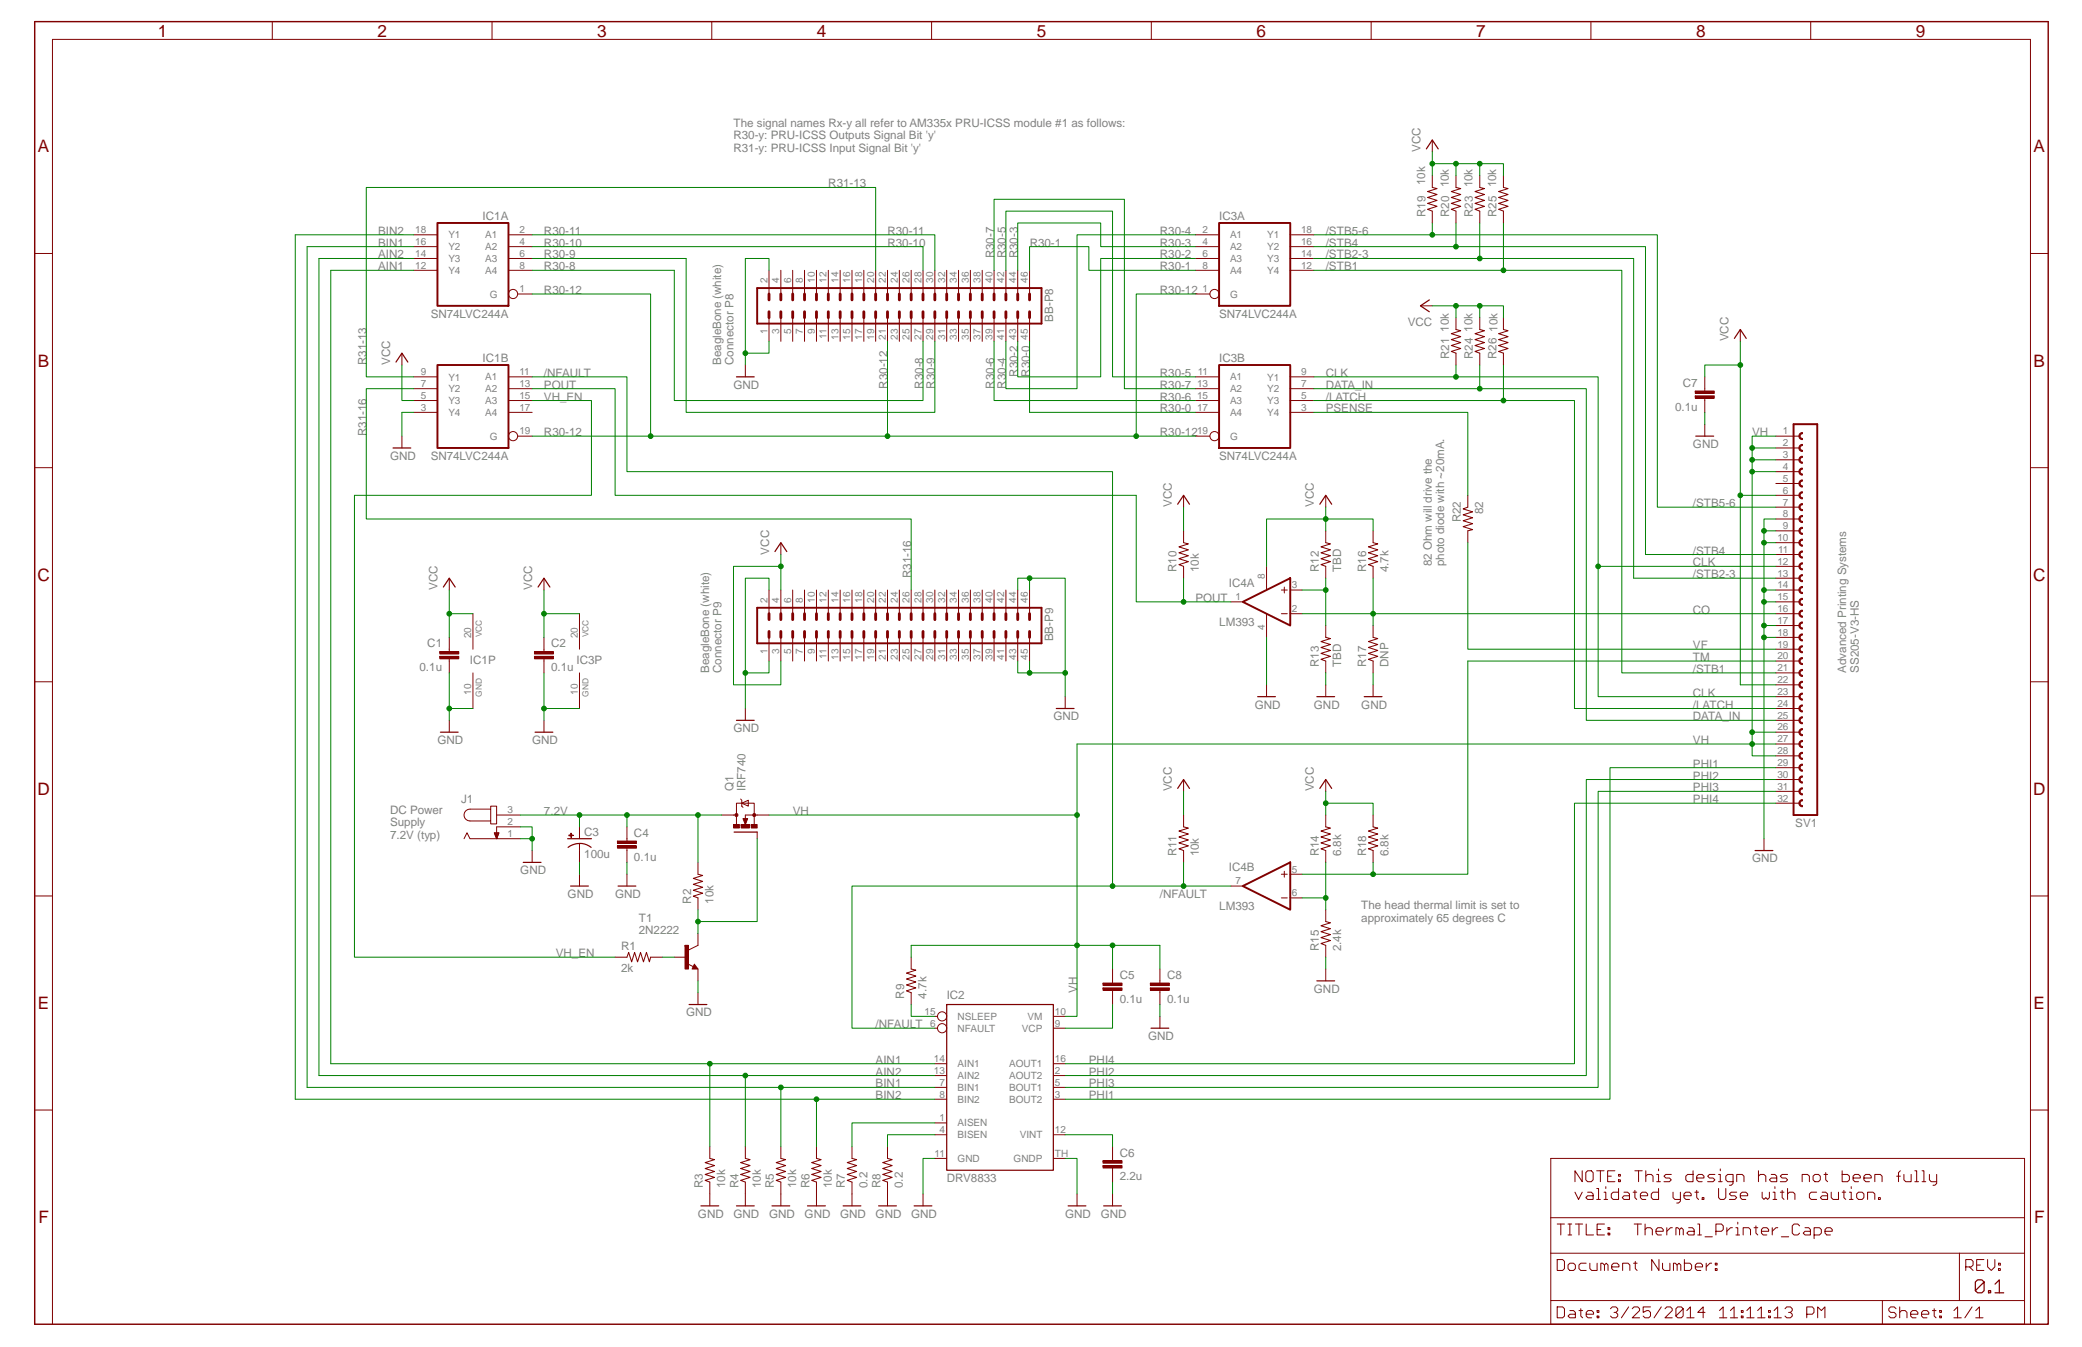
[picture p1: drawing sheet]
<svg xmlns="http://www.w3.org/2000/svg" width="432mm" height="279mm" viewBox="0 0 432 279" stroke-linecap="round" stroke-linejoin="round" font-family="sans-serif">
<defs><g id="words">
<g font-size="3.6" fill="#800000">
<text x="32.7" y="7.6">1</text>
<text x="78.3" y="7.6">2</text>
<text x="123.9" y="7.6">3</text>
<text x="169.4" y="7.6">4</text>
<text x="215" y="7.6">5</text>
<text x="260.6" y="7.6">6</text>
<text x="306.2" y="7.6">7</text>
<text x="351.8" y="7.6">8</text>
<text x="397.3" y="7.6">9</text>
<text x="7.9" y="31.6">A</text>
<text x="421.8" y="31.6">A</text>
<text x="7.9" y="76.1">B</text>
<text x="421.8" y="76.1">B</text>
<text x="7.8" y="120.5">C</text>
<text x="421.7" y="120.5">C</text>
<text x="7.8" y="164.9">D</text>
<text x="421.7" y="164.9">D</text>
<text x="7.9" y="209.3">E</text>
<text x="421.8" y="209.3">E</text>
<text x="8" y="253.7">F</text>
<text x="421.9" y="253.7">F</text>
</g>
<g font-size="2.4" fill="#808080">
<text x="152.1" y="26.3">The signal names Rx-y all refer to AM335x PRU-ICSS module #1 as follows:</text>
<text x="152.1" y="28.9">R30-y: PRU-ICSS Outputs Signal Bit 'y'</text>
<text x="152.1" y="31.5">R31-y: PRU-ICSS Input Signal Bit 'y'</text>
<text x="294.6" y="31.5" transform="rotate(-90 294.6 31.5)">VCC</text>
<text x="171.8" y="38.9">R31-13</text>
<text x="295.6" y="38.4" transform="rotate(-90 295.6 38.4)">10k</text>
<text x="300.5" y="38.9" transform="rotate(-90 300.5 38.9)">10k</text>
<text x="305.4" y="38.9" transform="rotate(-90 305.4 38.9)">10k</text>
<text x="310.3" y="38.9" transform="rotate(-90 310.3 38.9)">10k</text>
<text x="100.1" y="45.6">IC1A</text>
<text x="252.8" y="45.6">IC3A</text>
<text x="295.6" y="45" transform="rotate(-90 295.6 45)">R19</text>
<text x="300.5" y="45" transform="rotate(-90 300.5 45)">R20</text>
<text x="305.4" y="45" transform="rotate(-90 305.4 45)">R23</text>
<text x="310.3" y="45" transform="rotate(-90 310.3 45)">R25</text>
<text x="78.4" y="53.6">AIN2</text>
<text x="78.4" y="51.2">BIN1</text>
<text x="78.4" y="48.7">BIN2</text>
<text x="112.8" y="53.6">R30-9</text>
<text x="112.8" y="51.2">R30-10</text>
<text x="112.8" y="48.7">R30-11</text>
<text x="184.1" y="51.2">R30-10</text>
<text x="184.1" y="48.7">R30-11</text>
<text x="206.2" y="53.6" transform="rotate(-90 206.2 53.6)">R30-7</text>
<text x="208.6" y="53.6" transform="rotate(-90 208.6 53.6)">R30-5</text>
<text x="211.1" y="53.6" transform="rotate(-90 211.1 53.6)">R30-3</text>
<text x="213.6" y="51.2">R30-1</text>
<text x="240.6" y="48.7">R30-4</text>
<text x="240.6" y="51.2">R30-3</text>
<text x="240.6" y="53.6">R30-2</text>
<text x="275" y="48.7">/STB5-6</text>
<text x="275" y="53.6">/STB2-3</text>
<text x="275" y="51.2">/STB4</text>
<text x="78.4" y="56.1">AIN1</text>
<text x="112.8" y="56.1">R30-8</text>
<text x="240.6" y="56.1">R30-1</text>
<text x="275" y="56.1">/STB1</text>
<text x="89.3" y="65.9">SN74LVC244A</text>
<text x="112.8" y="61">R30-12</text>
<text x="240.6" y="61">R30-12</text>
<text x="252.8" y="65.9">SN74LVC244A</text>
<text x="218.4" y="66.7" transform="rotate(-90 218.4 66.7)">BB-P8</text>
<text x="292" y="67.6">VCC</text>
<text x="300.5" y="68.8" transform="rotate(-90 300.5 68.8)">10k</text>
<text x="305.4" y="68.8" transform="rotate(-90 305.4 68.8)">10k</text>
<text x="310.6" y="68.8" transform="rotate(-90 310.6 68.8)">10k</text>
<text x="358.5" y="70.8" transform="rotate(-90 358.5 70.8)">VCC</text>
<text x="76" y="75.7" transform="rotate(-90 76 75.7)">R31-13</text>
<text x="80.9" y="75.7" transform="rotate(-90 80.9 75.7)">VCC</text>
<text x="100.1" y="75.1">IC1B</text>
<text x="149.5" y="75.7" transform="rotate(-90 149.5 75.7)">BeagleBone (white)</text>
<text x="152.1" y="75.7" transform="rotate(-90 152.1 75.7)">Connector P8</text>
<text x="252.8" y="75.1">IC3B</text>
<text x="300.5" y="74.5" transform="rotate(-90 300.5 74.5)">R21</text>
<text x="305.4" y="74.5" transform="rotate(-90 305.4 74.5)">R24</text>
<text x="310.3" y="74.5" transform="rotate(-90 310.3 74.5)">R26</text>
<text x="112.8" y="83.1">VH_EN</text>
<text x="112.8" y="80.6">POUT</text>
<text x="112.8" y="78.2">/NFAULT</text>
<text x="152.1" y="80.6">GND</text>
<text x="184.1" y="80.6" transform="rotate(-90 184.1 80.6)">R30-12</text>
<text x="191.4" y="80.6" transform="rotate(-90 191.4 80.6)">R30-8</text>
<text x="193.9" y="80.6" transform="rotate(-90 193.9 80.6)">R30-9</text>
<text x="206.2" y="80.6" transform="rotate(-90 206.2 80.6)">R30-6</text>
<text x="208.6" y="80.6" transform="rotate(-90 208.6 80.6)">R30-4</text>
<text x="211.1" y="78.2" transform="rotate(-90 211.1 78.2)">R30-2</text>
<text x="213.6" y="78.2" transform="rotate(-90 213.6 78.2)">R30-0</text>
<text x="240.6" y="78.2">R30-5</text>
<text x="240.6" y="80.6">R30-7</text>
<text x="240.6" y="83.1">R30-6</text>
<text x="275" y="78.2">CLK</text>
<text x="275" y="80.6">DATA_IN</text>
<text x="275" y="83.1">/LATCH</text>
<text x="349" y="80.3">C7</text>
<text x="240.6" y="85.5">R30-0</text>
<text x="275" y="85.5">PSENSE</text>
<text x="347.4" y="85.2">0.1u</text>
<text x="76" y="90.5" transform="rotate(-90 76 90.5)">R31-16</text>
<text x="80.9" y="95.4">GND</text>
<text x="89.3" y="95.4">SN74LVC244A</text>
<text x="112.8" y="90.5">R30-12</text>
<text x="240.6" y="90.5">R30-12</text>
<text x="252.8" y="95.4">SN74LVC244A</text>
<text x="351.1" y="92.9">GND</text>
<text x="363.4" y="90.5">VH</text>
<text x="243" y="105.2" transform="rotate(-90 243 105.2)">VCC</text>
<text x="272.5" y="105.2" transform="rotate(-90 272.5 105.2)">VCC</text>
<text x="307.6" y="106.6" transform="rotate(-90 307.6 106.6)">82</text>
<text x="351.1" y="105.2">/STB5-6</text>
<text x="303" y="108.4" transform="rotate(-90 303 108.4)">R22</text>
<text x="159.5" y="115" transform="rotate(-90 159.5 115)">VCC</text>
<text x="189" y="119.9" transform="rotate(-90 189 119.9)">R31-16</text>
<text x="244" y="118.7" transform="rotate(-90 244 118.7)">R10</text>
<text x="248.7" y="118.7" transform="rotate(-90 248.7 118.7)">10k</text>
<text x="273.5" y="118.7" transform="rotate(-90 273.5 118.7)">R12</text>
<text x="278.2" y="118.7" transform="rotate(-90 278.2 118.7)">TBD</text>
<text x="283.3" y="118.7" transform="rotate(-90 283.3 118.7)">R16</text>
<text x="288" y="118.7" transform="rotate(-90 288 118.7)">4.7k</text>
<text x="296.9" y="117.5" transform="rotate(-90 296.9 117.5)">82 Ohm will drive the</text>
<text x="299.5" y="117.5" transform="rotate(-90 299.5 117.5)">photo diode with ~20mA.</text>
<text x="351.1" y="117.5">CLK</text>
<text x="351.1" y="119.9">/STB2-3</text>
<text x="351.1" y="115">/STB4</text>
<text x="90.7" y="122.4" transform="rotate(-90 90.7 122.4)">VCC</text>
<text x="110.4" y="122.4" transform="rotate(-90 110.4 122.4)">VCC</text>
<text x="247.9" y="124.8">POUT</text>
<text x="254.9" y="121.8">IC4A</text>
<text x="252.9" y="129.8">LM393</text>
<text x="351.1" y="127.3">CO</text>
<text x="88.6" y="134.3">C1</text>
<text x="97.5" y="137.7">IC1P</text>
<text x="114.3" y="134.3">C2</text>
<text x="119.6" y="137.7">IC3P</text>
<text x="218.4" y="133" transform="rotate(-90 218.4 133)">BB-P9</text>
<text x="351.1" y="134.7">VF</text>
<text x="351.1" y="137.1">TM</text>
<text x="87" y="139.2">0.1u</text>
<text x="114.3" y="139.2">0.1u</text>
<text x="147.1" y="139.6" transform="rotate(-90 147.1 139.6)">BeagleBone (white)</text>
<text x="149.7" y="139.6" transform="rotate(-90 149.7 139.6)">Connector P9</text>
<text x="273.5" y="138.3" transform="rotate(-90 273.5 138.3)">R13</text>
<text x="278.2" y="138.3" transform="rotate(-90 278.2 138.3)">TBD</text>
<text x="283.3" y="138.3" transform="rotate(-90 283.3 138.3)">R17</text>
<text x="288" y="138.3" transform="rotate(-90 288 138.3)">DNP</text>
<text x="351.1" y="139.6">/STB1</text>
<text x="382.9" y="139.6" transform="rotate(-90 382.9 139.6)">Advanced Printing Systems</text>
<text x="385.5" y="139.6" transform="rotate(-90 385.5 139.6)">SS205-V3-HS</text>
<text x="218.5" y="149.4">GND</text>
<text x="260.2" y="147">GND</text>
<text x="272.5" y="147">GND</text>
<text x="282.3" y="147">GND</text>
<text x="351.1" y="144.5">CLK</text>
<text x="351.1" y="149.4">DATA_IN</text>
<text x="351.1" y="147">/LATCH</text>
<text x="90.7" y="154.3">GND</text>
<text x="110.4" y="154.3">GND</text>
<text x="152.1" y="151.9">GND</text>
<text x="351.1" y="154.3">VH</text>
<text x="351.1" y="161.7">PHI2</text>
<text x="351.1" y="159.2">PHI1</text>
<text x="95.6" y="166.6">J1</text>
<text x="152.1" y="164.1" transform="rotate(-90 152.1 164.1)">Q1</text>
<text x="154.6" y="164.1" transform="rotate(-90 154.6 164.1)">IRF740</text>
<text x="243" y="164.1" transform="rotate(-90 243 164.1)">VCC</text>
<text x="272.5" y="164.1" transform="rotate(-90 272.5 164.1)">VCC</text>
<text x="351.1" y="166.6">PHI4</text>
<text x="351.1" y="164.1">PHI3</text>
<text x="80.9" y="168.8">DC Power</text>
<text x="80.9" y="171.4">Supply</text>
<text x="80.9" y="174">7.2V (typ)</text>
<text x="112.8" y="169.1">7.2V</text>
<text x="121.2" y="173.4">C3</text>
<text x="131.5" y="173.6">C4</text>
<text x="164.4" y="169.1">VH</text>
<text x="372.3" y="171.5">SV1</text>
<text x="121.2" y="178">100u</text>
<text x="131.5" y="178.5">0.1u</text>
<text x="244" y="177.7" transform="rotate(-90 244 177.7)">R11</text>
<text x="248.7" y="177.7" transform="rotate(-90 248.7 177.7)">10k</text>
<text x="273.5" y="177.7" transform="rotate(-90 273.5 177.7)">R14</text>
<text x="278.2" y="177.7" transform="rotate(-90 278.2 177.7)">6.8k</text>
<text x="283.3" y="177.7" transform="rotate(-90 283.3 177.7)">R18</text>
<text x="288" y="177.7" transform="rotate(-90 288 177.7)">6.8k</text>
<text x="363.4" y="178.9">GND</text>
<text x="107.9" y="181.3">GND</text>
<text x="254.9" y="180.7">IC4B</text>
<text x="117.7" y="186.2">GND</text>
<text x="127.6" y="186.2">GND</text>
<text x="132.5" y="191.2">T1</text>
<text x="143.3" y="187.5" transform="rotate(-90 143.3 187.5)">R2</text>
<text x="148" y="187.5" transform="rotate(-90 148 187.5)">10k</text>
<text x="240.6" y="186.2">/NFAULT</text>
<text x="252.9" y="188.7">LM393</text>
<text x="282.3" y="188.6">The head thermal limit is set to</text>
<text x="282.3" y="191.2">approximately 65 degrees C</text>
<text x="128.8" y="197.1">R1</text>
<text x="132.5" y="193.6">2N2222</text>
<text x="273.5" y="197.3" transform="rotate(-90 273.5 197.3)">R15</text>
<text x="278.2" y="197.3" transform="rotate(-90 278.2 197.3)">2.4k</text>
<text x="115.3" y="198.5">VH_EN</text>
<text x="128.8" y="201.7">2k</text>
<text x="232.2" y="203.1">C5</text>
<text x="242" y="203.1">C8</text>
<text x="187.5" y="207.1" transform="rotate(-90 187.5 207.1)">R9</text>
<text x="192.2" y="207.1" transform="rotate(-90 192.2 207.1)">4.7k</text>
<text x="196.3" y="207.1">IC2</text>
<text x="223.4" y="205.9" transform="rotate(-90 223.4 205.9)">VH</text>
<text x="232.2" y="208">0.1u</text>
<text x="242" y="208">0.1u</text>
<text x="272.5" y="205.9">GND</text>
<text x="142.3" y="210.8">GND</text>
<text x="181.6" y="213.3">/NFAULT</text>
<text x="238.1" y="215.7">GND</text>
<text x="181.6" y="220.6">AIN1</text>
<text x="225.8" y="220.6">PHI4</text>
<text x="181.6" y="223.1">AIN2</text>
<text x="181.6" y="225.6">BIN1</text>
<text x="225.8" y="223.1">PHI2</text>
<text x="225.8" y="225.6">PHI3</text>
<text x="181.6" y="228">BIN2</text>
<text x="225.8" y="228">PHI1</text>
<text x="232.2" y="239.9">C6</text>
<text x="196.3" y="245.2">DRV8833</text>
<text x="232.2" y="244.8">2.2u</text>
<text x="145.8" y="246.4" transform="rotate(-90 145.8 246.4)">R3</text>
<text x="150.4" y="246.4" transform="rotate(-90 150.4 246.4)">10k</text>
<text x="153.1" y="246.4" transform="rotate(-90 153.1 246.4)">R4</text>
<text x="157.8" y="246.4" transform="rotate(-90 157.8 246.4)">10k</text>
<text x="160.5" y="246.4" transform="rotate(-90 160.5 246.4)">R5</text>
<text x="165.1" y="246.4" transform="rotate(-90 165.1 246.4)">10k</text>
<text x="167.9" y="246.4" transform="rotate(-90 167.9 246.4)">R6</text>
<text x="172.5" y="246.4" transform="rotate(-90 172.5 246.4)">10k</text>
<text x="175.2" y="246.4" transform="rotate(-90 175.2 246.4)">R7</text>
<text x="179.9" y="246.4" transform="rotate(-90 179.9 246.4)">0.2</text>
<text x="182.6" y="246.4" transform="rotate(-90 182.6 246.4)">R8</text>
<text x="187.3" y="246.4" transform="rotate(-90 187.3 246.4)">0.2</text>
<text x="144.8" y="252.6">GND</text>
<text x="152.1" y="252.6">GND</text>
<text x="159.5" y="252.6">GND</text>
<text x="166.9" y="252.6">GND</text>
<text x="174.2" y="252.6">GND</text>
<text x="181.6" y="252.6">GND</text>
<text x="189" y="252.6">GND</text>
<text x="220.9" y="252.6">GND</text>
<text x="228.3" y="252.6">GND</text>
</g>
<g font-size="2.1" fill="#808080">
<text x="86.1" y="53.3">14</text>
<text x="86.1" y="50.8">16</text>
<text x="86.1" y="48.4">18</text>
<text x="93" y="51.9">Y2</text>
<text x="93" y="49.4">Y1</text>
<text x="100.6" y="49.4">A1</text>
<text x="100.6" y="51.9">A2</text>
<text x="107.7" y="48.4">2</text>
<text x="107.7" y="50.8">4</text>
<text x="107.7" y="53.3">6</text>
<text x="249.4" y="48.4">2</text>
<text x="249.4" y="50.8">4</text>
<text x="249.4" y="53.3">6</text>
<text x="255.1" y="49.4">A1</text>
<text x="255.1" y="51.9">A2</text>
<text x="262.8" y="51.9">Y2</text>
<text x="262.8" y="49.4">Y1</text>
<text x="269.8" y="53.3">14</text>
<text x="269.8" y="50.8">16</text>
<text x="269.8" y="48.4">18</text>
<text x="86.1" y="55.7">12</text>
<text x="93" y="56.8">Y4</text>
<text x="93" y="54.4">Y3</text>
<text x="100.6" y="54.4">A3</text>
<text x="100.6" y="56.8">A4</text>
<text x="107.7" y="55.7">8</text>
<text x="159.2" y="58.7" transform="rotate(-90 159.2 58.7)">2</text>
<text x="161.6" y="58.7" transform="rotate(-90 161.6 58.7)">4</text>
<text x="164.1" y="58.7" transform="rotate(-90 164.1 58.7)">6</text>
<text x="166.5" y="58.7" transform="rotate(-90 166.5 58.7)">8</text>
<text x="169" y="58.7" transform="rotate(-90 169 58.7)">10</text>
<text x="171.4" y="58.7" transform="rotate(-90 171.4 58.7)">12</text>
<text x="173.9" y="58.7" transform="rotate(-90 173.9 58.7)">14</text>
<text x="176.3" y="58.7" transform="rotate(-90 176.3 58.7)">16</text>
<text x="178.8" y="58.7" transform="rotate(-90 178.8 58.7)">18</text>
<text x="181.3" y="58.7" transform="rotate(-90 181.3 58.7)">20</text>
<text x="183.7" y="58.7" transform="rotate(-90 183.7 58.7)">22</text>
<text x="186.2" y="58.7" transform="rotate(-90 186.2 58.7)">24</text>
<text x="188.6" y="58.7" transform="rotate(-90 188.6 58.7)">26</text>
<text x="191.1" y="58.7" transform="rotate(-90 191.1 58.7)">28</text>
<text x="193.5" y="58.7" transform="rotate(-90 193.5 58.7)">30</text>
<text x="196" y="58.7" transform="rotate(-90 196 58.7)">32</text>
<text x="198.5" y="58.7" transform="rotate(-90 198.5 58.7)">34</text>
<text x="200.9" y="58.7" transform="rotate(-90 200.9 58.7)">36</text>
<text x="203.4" y="58.7" transform="rotate(-90 203.4 58.7)">38</text>
<text x="205.8" y="58.7" transform="rotate(-90 205.8 58.7)">40</text>
<text x="208.3" y="58.7" transform="rotate(-90 208.3 58.7)">42</text>
<text x="210.7" y="58.7" transform="rotate(-90 210.7 58.7)">44</text>
<text x="213.2" y="58.7" transform="rotate(-90 213.2 58.7)">46</text>
<text x="249.4" y="55.7">8</text>
<text x="255.1" y="54.4">A3</text>
<text x="255.1" y="56.8">A4</text>
<text x="262.8" y="56.8">Y4</text>
<text x="262.8" y="54.4">Y3</text>
<text x="269.8" y="55.7">12</text>
<text x="101.6" y="61.7">G</text>
<text x="107.7" y="60.6">1</text>
<text x="249.4" y="60.6">1</text>
<text x="255.1" y="61.7">G</text>
<text x="159.2" y="69.3" transform="rotate(-90 159.2 69.3)">1</text>
<text x="161.6" y="69.3" transform="rotate(-90 161.6 69.3)">3</text>
<text x="164.1" y="69.3" transform="rotate(-90 164.1 69.3)">5</text>
<text x="166.5" y="69.3" transform="rotate(-90 166.5 69.3)">7</text>
<text x="169" y="69.3" transform="rotate(-90 169 69.3)">9</text>
<text x="171.4" y="70.3" transform="rotate(-90 171.4 70.3)">11</text>
<text x="173.9" y="70.5" transform="rotate(-90 173.9 70.5)">13</text>
<text x="176.3" y="70.5" transform="rotate(-90 176.3 70.5)">15</text>
<text x="178.8" y="70.5" transform="rotate(-90 178.8 70.5)">17</text>
<text x="181.3" y="70.5" transform="rotate(-90 181.3 70.5)">19</text>
<text x="183.7" y="70.5" transform="rotate(-90 183.7 70.5)">21</text>
<text x="186.2" y="70.5" transform="rotate(-90 186.2 70.5)">23</text>
<text x="188.6" y="70.5" transform="rotate(-90 188.6 70.5)">25</text>
<text x="191.1" y="70.5" transform="rotate(-90 191.1 70.5)">27</text>
<text x="193.5" y="70.5" transform="rotate(-90 193.5 70.5)">29</text>
<text x="196" y="70.5" transform="rotate(-90 196 70.5)">31</text>
<text x="198.5" y="70.5" transform="rotate(-90 198.5 70.5)">33</text>
<text x="200.9" y="70.5" transform="rotate(-90 200.9 70.5)">35</text>
<text x="203.4" y="70.5" transform="rotate(-90 203.4 70.5)">37</text>
<text x="205.8" y="70.5" transform="rotate(-90 205.8 70.5)">39</text>
<text x="208.3" y="70.5" transform="rotate(-90 208.3 70.5)">41</text>
<text x="210.7" y="70.5" transform="rotate(-90 210.7 70.5)">43</text>
<text x="213.2" y="70.5" transform="rotate(-90 213.2 70.5)">45</text>
<text x="87.3" y="77.8">9</text>
<text x="107.7" y="77.8">11</text>
<text x="248.4" y="77.8">11</text>
<text x="269.8" y="77.8">9</text>
<text x="87.3" y="82.7">5</text>
<text x="87.3" y="80.3">7</text>
<text x="93" y="83.8">Y3</text>
<text x="93" y="81.4">Y2</text>
<text x="93" y="78.9">Y1</text>
<text x="100.6" y="78.9">A1</text>
<text x="100.6" y="81.4">A2</text>
<text x="100.6" y="83.8">A3</text>
<text x="107.7" y="80.3">13</text>
<text x="107.7" y="82.7">15</text>
<text x="248.3" y="80.3">13</text>
<text x="248.3" y="82.7">15</text>
<text x="255.1" y="78.9">A1</text>
<text x="255.1" y="81.4">A2</text>
<text x="255.1" y="83.8">A3</text>
<text x="262.8" y="83.8">Y3</text>
<text x="262.8" y="81.4">Y2</text>
<text x="262.8" y="78.9">Y1</text>
<text x="269.8" y="82.7">5</text>
<text x="269.8" y="80.3">7</text>
<text x="87.3" y="85.2">3</text>
<text x="93" y="86.3">Y4</text>
<text x="100.6" y="86.3">A4</text>
<text x="107.7" y="85.2">17</text>
<text x="248.3" y="85.2">17</text>
<text x="255.1" y="86.3">A4</text>
<text x="262.8" y="86.3">Y4</text>
<text x="269.8" y="85.2">3</text>
<text x="101.6" y="91.2">G</text>
<text x="107.7" y="90.1">19</text>
<text x="248.3" y="90.1">19</text>
<text x="255.1" y="91.2">G</text>
<text x="369.8" y="90.1">1</text>
<text x="369.8" y="92.6">2</text>
<text x="369.8" y="95">3</text>
<text x="369.8" y="97.5">4</text>
<text x="369.8" y="99.9">5</text>
<text x="369.8" y="102.4">6</text>
<text x="369.8" y="104.9">7</text>
<text x="369.8" y="107.3">8</text>
<text x="368.6" y="112.2">10</text>
<text x="369.8" y="109.8">9</text>
<text x="368.6" y="117.1">12</text>
<text x="368.6" y="119.6">13</text>
<text x="368.8" y="114.7">11</text>
<text x="159.2" y="125" transform="rotate(-90 159.2 125)">2</text>
<text x="161.6" y="125" transform="rotate(-90 161.6 125)">4</text>
<text x="164.1" y="125" transform="rotate(-90 164.1 125)">6</text>
<text x="166.5" y="125" transform="rotate(-90 166.5 125)">8</text>
<text x="169" y="125" transform="rotate(-90 169 125)">10</text>
<text x="171.4" y="125" transform="rotate(-90 171.4 125)">12</text>
<text x="173.9" y="125" transform="rotate(-90 173.9 125)">14</text>
<text x="176.3" y="125" transform="rotate(-90 176.3 125)">16</text>
<text x="178.8" y="125" transform="rotate(-90 178.8 125)">18</text>
<text x="181.3" y="125" transform="rotate(-90 181.3 125)">20</text>
<text x="183.7" y="125" transform="rotate(-90 183.7 125)">22</text>
<text x="186.2" y="125" transform="rotate(-90 186.2 125)">24</text>
<text x="188.6" y="125" transform="rotate(-90 188.6 125)">26</text>
<text x="191.1" y="125" transform="rotate(-90 191.1 125)">28</text>
<text x="193.5" y="125" transform="rotate(-90 193.5 125)">30</text>
<text x="196" y="125" transform="rotate(-90 196 125)">32</text>
<text x="198.5" y="125" transform="rotate(-90 198.5 125)">34</text>
<text x="200.9" y="125" transform="rotate(-90 200.9 125)">36</text>
<text x="203.4" y="125" transform="rotate(-90 203.4 125)">38</text>
<text x="205.8" y="125" transform="rotate(-90 205.8 125)">40</text>
<text x="208.3" y="125" transform="rotate(-90 208.3 125)">42</text>
<text x="210.7" y="125" transform="rotate(-90 210.7 125)">44</text>
<text x="213.2" y="125" transform="rotate(-90 213.2 125)">46</text>
<text x="256.2" y="124.5">1</text>
<text x="262.3" y="120.1" transform="rotate(-90 262.3 120.1)">8</text>
<text x="267.9" y="122">3</text>
<text x="368.6" y="122">14</text>
<text x="368.6" y="124.5">15</text>
<text x="262.3" y="130.7" transform="rotate(-90 262.3 130.7)">4</text>
<text x="267.9" y="127">2</text>
<text x="368.6" y="127">16</text>
<text x="368.6" y="129.4">17</text>
<text x="368.6" y="131.9">18</text>
<text x="97.7" y="132.4" transform="rotate(-90 97.7 132.4)">20</text>
<text x="119.8" y="132.4" transform="rotate(-90 119.8 132.4)">20</text>
<text x="159.2" y="135.6" transform="rotate(-90 159.2 135.6)">1</text>
<text x="161.6" y="135.6" transform="rotate(-90 161.6 135.6)">3</text>
<text x="164.1" y="135.6" transform="rotate(-90 164.1 135.6)">5</text>
<text x="166.5" y="135.6" transform="rotate(-90 166.5 135.6)">7</text>
<text x="169" y="135.6" transform="rotate(-90 169 135.6)">9</text>
<text x="171.4" y="136.7" transform="rotate(-90 171.4 136.7)">11</text>
<text x="173.9" y="136.8" transform="rotate(-90 173.9 136.8)">13</text>
<text x="176.3" y="136.8" transform="rotate(-90 176.3 136.8)">15</text>
<text x="178.8" y="136.8" transform="rotate(-90 178.8 136.8)">17</text>
<text x="181.3" y="136.8" transform="rotate(-90 181.3 136.8)">19</text>
<text x="183.7" y="136.8" transform="rotate(-90 183.7 136.8)">21</text>
<text x="186.2" y="136.8" transform="rotate(-90 186.2 136.8)">23</text>
<text x="188.6" y="136.8" transform="rotate(-90 188.6 136.8)">25</text>
<text x="191.1" y="136.8" transform="rotate(-90 191.1 136.8)">27</text>
<text x="193.5" y="136.8" transform="rotate(-90 193.5 136.8)">29</text>
<text x="196" y="136.8" transform="rotate(-90 196 136.8)">31</text>
<text x="198.5" y="136.8" transform="rotate(-90 198.5 136.8)">33</text>
<text x="200.9" y="136.8" transform="rotate(-90 200.9 136.8)">35</text>
<text x="203.4" y="136.8" transform="rotate(-90 203.4 136.8)">37</text>
<text x="205.8" y="136.8" transform="rotate(-90 205.8 136.8)">39</text>
<text x="208.3" y="136.8" transform="rotate(-90 208.3 136.8)">41</text>
<text x="210.7" y="136.8" transform="rotate(-90 210.7 136.8)">43</text>
<text x="213.2" y="136.8" transform="rotate(-90 213.2 136.8)">45</text>
<text x="368.6" y="134.3">19</text>
<text x="368.6" y="136.8">20</text>
<text x="368.6" y="139.2">21</text>
<text x="368.6" y="141.7">22</text>
<text x="97.7" y="144.2" transform="rotate(-90 97.7 144.2)">10</text>
<text x="119.8" y="144.2" transform="rotate(-90 119.8 144.2)">10</text>
<text x="368.6" y="144.1">23</text>
<text x="368.6" y="146.6">24</text>
<text x="368.6" y="149.1">25</text>
<text x="368.6" y="151.5">26</text>
<text x="368.6" y="154">27</text>
<text x="368.6" y="156.4">28</text>
<text x="368.6" y="158.9">29</text>
<text x="368.6" y="161.4">30</text>
<text x="368.6" y="163.8">31</text>
<text x="368.6" y="166.3">32</text>
<text x="105.3" y="168.7">3</text>
<text x="105.3" y="171.2">2</text>
<text x="105.3" y="173.6">1</text>
<text x="256.2" y="183.5">7</text>
<text x="267.9" y="185.9">6</text>
<text x="267.9" y="181">5</text>
<text x="191.7" y="210.5">15</text>
<text x="192.9" y="212.9">6</text>
<text x="198.6" y="211.6">NSLEEP</text>
<text x="198.6" y="214">NFAULT</text>
<text x="211.9" y="214">VCP</text>
<text x="213.1" y="211.6">VM</text>
<text x="218.8" y="210.5">10</text>
<text x="218.8" y="212.9">9</text>
<text x="193.7" y="220.3">14</text>
<text x="198.6" y="221.4">AIN1</text>
<text x="209.3" y="221.4">AOUT1</text>
<text x="218.8" y="220.3">16</text>
<text x="193.7" y="222.8">13</text>
<text x="194.8" y="225.2">7</text>
<text x="194.8" y="227.7">8</text>
<text x="198.6" y="223.8">AIN2</text>
<text x="198.6" y="226.3">BIN1</text>
<text x="209.3" y="223.8">AOUT2</text>
<text x="209.3" y="226.3">BOUT1</text>
<text x="218.8" y="222.8">2</text>
<text x="218.8" y="225.2">5</text>
<text x="218.8" y="227.7">3</text>
<text x="194.8" y="232.6">1</text>
<text x="198.6" y="228.7">BIN2</text>
<text x="198.6" y="233.7">AISEN</text>
<text x="209.3" y="228.7">BOUT2</text>
<text x="193.8" y="239.9">11</text>
<text x="194.8" y="235">4</text>
<text x="198.6" y="236.1">BISEN</text>
<text x="211.5" y="236.1">VINT</text>
<text x="218.8" y="239.9">TH</text>
<text x="218.8" y="235">12</text>
<text x="198.6" y="241">GND</text>
<text x="210.2" y="241">GNDP</text>
</g>
<g font-size="1.7" fill="#808080">
<text x="99.9" y="132.2" transform="rotate(-90 99.9 132.2)">VCC</text>
<text x="122" y="132.2" transform="rotate(-90 122 132.2)">VCC</text>
<text x="99.9" y="144.5" transform="rotate(-90 99.9 144.5)">GND</text>
<text x="122" y="144.5" transform="rotate(-90 122 144.5)">GND</text>
</g>
</g></defs>
<path d="M411.5 265.9l-1.8 1.8 .4 .5h.9l.5-.5v-1.8l-.5-.4h-.9l-.4 .4v1.8M412.4 267.7h.5v.5h-.5zM413.8 266.4l.9-.9v2.7M413.8 268.2h1.8" fill="none" stroke="#800000" stroke-width=".25"/>
<g fill="none" stroke="#800000" stroke-width=".21">
<path d="M230.7 240.3v.5M230.7 242.3v.4M326.6 247.3l.8 1.5 .7-1.5M328.1 242.8v2.3l-1.5-2.3v2.3M329.3 242.8h.7l.4 .4v1.5l-.4 .4h-.7l-.4-.4v-1.5zM329.3 247.3h.7l.4 .3v1.2h-1.1l-.4-.4 .4-.4h1.1M331.2 242.8h1.5M331.2 246.5h.3v2.3M331.2 248.8h.7M331.9 242.8v2.3M332.7 247.3h.3v1.5M332.7 248.8h.7"/>
<path d="M333 246.1v.4M333.4 244h.8M334.9 242.8h-1.5v2.3h1.5M335.7 243.6h.4v.4h-.4zM335.7 244.7h.4v.4h-.4zM335.7 246.5v2.3h-1.1l-.4-.4v-.7l.4-.4h1.1M336.8 247.3h.8l.3 .3v1.2h-1.1l-.4-.4 .4-.4h1.1M338.7 247.3h.7M339.1 242.8h1.5M339.1 246.9v1.5l.3 .4M339.8 242.8v2.3M340.2 248h1.5v-.4l-.4-.3h-.7l-.4 .3v.8l.4 .4h.7"/>
<path d="M341.3 244l.4-.4h.8l.3 .4v1.1M341.3 242.8v2.3M343.6 243.6h.4v1.5M343.6 245.1h.8M344 242.5v.3M344 246.5v2.3h-1.2l-.3-.4v-.8l.3-.3h1.2M346.6 243.6h-1.1l-.4 .4 .4 .3h.7l.4 .4-.4 .4h-1.1M347 247.3v1.1l.4 .4h1.1M348.5 247.3v1.9l-.4 .3h-.4M349.3 248h1.5v-.4l-.4-.3h-.8l-.3 .3v.8l.3 .4h.8M351.1 242.8v2.3h-1.1l-.4-.4v-.7l.4-.4h1.1M351.5 247.3h.8"/>
<path d="M351.9 244.3h1.5v-.3l-.4-.4h-.7l-.4 .4v.7l.4 .4h.7M351.9 246.9v1.5l.4 .4M353 248.4h.4v.4h-.4zM355.7 243.6h-1.2l-.3 .4 .3 .3h.8l.4 .4-.4 .4h-1.1M356.4 243.6h.4v1.5M356.4 245.1h.8M356.4 246.5v1.9l.4 .4h.7l.4-.4v-1.9M356.8 242.5v.3M359.4 245.1h-1.1l-.4-.4v-.7l.4-.4h1.1v1.9l-.3 .4h-.4M360.2 247.3h-1.1l-.4 .3 .4 .4h.7l.4 .4-.4 .4h-1.1M360.2 245.1v-1.5h1.1l.4 .4v1.1M360.9 248h1.6v-.4l-.4-.3h-.8l-.4 .3v.8l.4 .4h.8"/>
<path d="M364.7 244l.4-.4h.7l.4 .4v1.1M364.7 242.8v2.3M365.5 247.3v1.1l.3 .4 .4-.4 .4 .4 .4-.4v-1.1M367.3 243.6h.8l.4 .4v1.1h-1.2l-.3-.4 .3-.4h1.2M367.7 247.3h.4v1.5M367.7 248.8h.8M368.1 246.1v.4M369.2 247.3h.8M369.6 246.9v1.5l.4 .4M370.7 243.6h-1.1l-.4 .4 .4 .3h.8l.3 .4-.3 .4h-1.2M370.7 247.6l.4-.3h.8l.4 .3v1.2M370.7 246.5v2.3"/>
<path d="M373.8 245.1v-1.5h1.1l.4 .4v1.1M376 244l.4-.4h.7l.4 .4v.7l-.4 .4h-.7l-.4-.4zM376.8 247.3h-1.2l-.3 .3v.8l.3 .4h1.2M377.9 247.3h.8l.3 .3v1.2h-1.1l-.4-.4 .4-.4h1.1M378.3 243.6h.7M378.7 243.2v1.5l.3 .4M379.8 247.3v1.1l.4 .4h1.1v-1.5M382.1 247.3h.7M382.1 242.8v2.3h1.1l.4-.4v-.7l-.4-.4h-1.1M382.4 246.9v1.5l.4 .4M383.6 247.3h.3v1.5M383.6 248.8h.7"/>
<path d="M383.9 246.1v.4M384.3 244.3h1.5v-.3l-.4-.4h-.7l-.4 .4v.7l.4 .4h.7M385.1 247.6l.3-.3h.8l.4 .3v.8l-.4 .4h-.8l-.3-.4zM386.6 244.3h1.5v-.3l-.4-.4h-.8l-.3 .4v.7l.3 .4h.8M387.3 248.8v-1.5h1.2l.3 .3v1.2M388.8 245.1v-1.5h1.2l.3 .4v1.1M389.6 248.4h.4v.4h-.4zM393.4 244h.7M394.1 242.8l-.4 .4v1.9M394.9 243.6v1.1l.3 .4h1.2v-1.5M397.1 242.8h.4v2.3M397.1 245.1h.8"/>
<path d="M398.6 242.8h.4v2.3M398.6 245.1h.8M400.2 243.6v1.1l.3 .4h1.2M401.7 243.6v1.9l-.4 .4h-.4"/>
</g>
<path d="M228.8 241.8h3.9v.5h-3.9z" fill="#800000"/>
<path d="M228.8 241.8h3.9v.5h-3.9zM228.8 241.8h.1" fill="none" stroke="#800000" stroke-width=".21"/>
<path d="M228.8 240.8h3.9v.5h-3.9z" fill="#800000"/>
<path d="M230.7 203.5v.4M230.7 205.4v.5M230.7 237.8v2.5M228.8 240.8h3.9v.5h-3.9zM228.8 240.8h.1M230.7 242.7v2.5" fill="none" stroke="#800000" stroke-width=".21"/>
<path d="M228.8 204.9h3.9v.5h-3.9z" fill="#800000"/>
<path d="M228.8 204.9h3.9v.5h-3.9zM228.8 204.9h.1" fill="none" stroke="#800000" stroke-width=".21"/>
<path d="M228.8 203.9h3.9v.5h-3.9z" fill="#800000"/>
<g fill="none" stroke="#800000" stroke-width=".21">
<path d="M159.5 56.1v4.9M161.9 56.1v4.9M164.4 56.1v4.9M166.9 56.1v4.9M169.3 56.1v4.9M171.8 56.1v4.9M174.2 56.1v4.9M176.7 56.1v4.9M179.2 56.1v4.9M181.6 56.1v4.9M184.1 56.1v4.9M186.5 56.1v4.9"/>
<path d="M189 56.1v4.9M191.4 56.1v4.9M193.9 56.1v4.9M196.3 56.1v4.9M198.8 56.1v4.9M201.3 56.1v4.9M203.7 56.1v4.9M206.2 56.1v4.9M208.6 56.1v4.9M211.1 56.1v4.9M213.5 56.1v4.9M154.6 75.7v2.5"/>
<path d="M159.5 65.9v4.9M161.9 65.9v4.9M164.4 65.9v4.9M166.9 65.9v4.9M169.3 65.9v4.9M171.8 65.9v4.9M174.2 65.9v4.9M176.7 65.9v4.9M179.2 65.9v4.9M181.6 65.9v4.9M184.1 65.9v4.9M186.5 65.9v4.9"/>
<path d="M189 65.9v4.9M191.4 65.9v4.9M193.9 65.9v4.9M196.3 65.9v4.9M198.8 65.9v4.9M201.3 65.9v4.9M203.7 65.9v4.9M206.2 65.9v4.9M208.6 65.9v4.9M211.1 65.9v4.9M213.5 65.9v4.9M161.9 112.6v2.4"/>
<path d="M159.5 122.4v4.9M159.5 132.2v4.9M161.9 122.4v4.9M161.9 132.2v4.9M164.4 122.4v4.9M164.4 132.2v4.9M166.9 122.4v4.9M166.9 132.2v4.9M169.3 122.4v4.9M169.3 132.2v4.9M171.8 122.4v4.9M171.8 132.2v4.9"/>
<path d="M174.2 122.4v4.9M174.2 132.2v4.9M176.7 122.4v4.9M176.7 132.2v4.9M179.2 122.4v4.9M179.2 132.2v4.9M181.6 122.4v4.9M181.6 132.2v4.9M184.1 132.2v4.9M184.1 122.4v4.9M186.5 132.2v4.9M186.5 122.4v4.9"/>
<path d="M189 132.2v4.9M189 122.4v4.9M191.4 122.4v4.9M191.4 132.2v4.9M193.9 122.4v4.9M193.9 132.2v4.9M196.3 122.4v4.9M196.3 132.2v4.9M198.8 122.4v4.9M198.8 132.2v4.9M201.3 122.4v4.9M201.3 132.2v4.9"/>
<path d="M203.7 122.4v4.9M203.7 132.2v4.9M206.2 122.4v4.9M206.2 132.2v4.9M208.6 122.4v4.9M208.6 132.2v4.9M211.1 122.4v4.9M211.1 132.2v4.9M213.5 122.4v4.9M213.5 132.2v4.9M154.6 147v2.4M189 198.5v2.5l.9 .2-1.9 .6 1.9 .7-1.9 .6 1.9 .6-1.9 .6 1.9 .6-1.9 .6 1 .4v2.5"/>
<path d="M193.9 210.8h.5M193.9 213.3h.5M218.5 213.3h2.4M218.5 210.8h2.4M228.8 203.9h3.9v.5h-3.9zM228.8 203.9h.1M230.7 201v2.5M230.7 205.9v2.5M176.7 237.8v2.5l1 .2-2 .7 2 .6-2 .6 2 .6-2 .6 2 .6-2 .6 1 .4v4.9M184.1 237.8v2.5l.9 .2-1.9 .7 1.9 .6-1.9 .6 1.9 .6-1.9 .6 1.9 .6-1.9 .6 1 .4v4.9M193.9 220.6h2.4M193.9 223.1h2.4"/>
<path d="M193.9 225.6h2.4M193.9 228h2.4M193.9 235.4h2.4M193.9 232.9h2.4M218.5 220.6h2.4M218.5 223.1h2.4M218.5 225.6h2.4M218.5 228h2.4M218.5 235.4h2.4M191.4 247.6v2.5M193.9 240.3h2.4M218.5 240.3h2.4"/>
<path d="M223.4 247.6v2.5M230.7 247.6v2.5"/>
<circle cx="195.4" cy="213.3" r=".95"/>
<circle cx="195.4" cy="210.8" r=".95"/>
</g>
<path d="M152.7 78.2h3.7M160.7 114.4l1.2-1.8 1.3 1.8M152.7 149.4h3.7M196.3 208.4h22.2v34.3h-22.2zM174.9 250.1h3.6M182.2 250.1h3.7M189.6 250.1h3.7M221.5 250.1h3.7M228.9 250.1h3.7" fill="none" stroke="#800000" stroke-width=".25"/>
<path d="M157 59.8h59v7.3h-59zM372 88h4.9M157 126.1h59v7.3h-59z" fill="none" stroke="#800000" stroke-width=".4"/>
<g fill="none" stroke="#800000" stroke-width=".59">
<path d="M159.5 64.7v1.2M159.5 61v1.2M161.9 64.7v1.2M161.9 61v1.2M164.4 64.7v1.2M164.4 61v1.2M166.9 61v1.2M166.9 64.7v1.2M169.3 61v1.2M169.3 64.7v1.2M171.8 64.7v1.2M171.8 61v1.2"/>
<path d="M174.2 64.7v1.2M174.2 61v1.2M176.7 64.7v1.2M176.7 61v1.2M179.2 61v1.2M179.2 64.7v1.2M181.6 61v1.2M181.6 64.7v1.2M184.1 61v1.2M184.1 64.7v1.2M186.5 61v1.2M186.5 64.7v1.2"/>
<path d="M189 61v1.2M189 64.7v1.2M191.4 61v1.2M191.4 64.7v1.2M193.9 61v1.2M193.9 64.7v1.2M196.3 61v1.2M196.3 64.7v1.2M198.8 61v1.2M198.8 64.7v1.2M201.3 61v1.2M201.3 64.7v1.2"/>
<path d="M203.7 61v1.2M203.7 64.7v1.2M206.2 61v1.2M206.2 64.7v1.2M208.6 61v1.2M208.6 64.7v1.2M211.1 61v1.2M211.1 64.7v1.2M213.5 61v1.2M213.5 64.7v1.2M159.5 131v1.2M159.5 127.3v1.2"/>
<path d="M161.9 131v1.2M161.9 127.3v1.2M164.4 131v1.2M164.4 127.3v1.2M166.9 127.3v1.2M166.9 131v1.2M169.3 127.3v1.2M169.3 131v1.2M171.8 131v1.2M171.8 127.3v1.2M174.2 131v1.2M174.2 127.3v1.2"/>
<path d="M176.7 131v1.2M176.7 127.3v1.2M179.2 127.3v1.2M179.2 131v1.2M181.6 127.3v1.2M181.6 131v1.2M184.1 127.3v1.2M184.1 131v1.2M186.5 127.3v1.2M186.5 131v1.2M189 127.3v1.2M189 131v1.2"/>
<path d="M191.4 127.3v1.2M191.4 131v1.2M193.9 127.3v1.2M193.9 131v1.2M196.3 127.3v1.2M196.3 131v1.2M198.8 127.3v1.2M198.8 131v1.2M201.3 127.3v1.2M201.3 131v1.2M203.7 127.3v1.2M203.7 131v1.2"/>
<path d="M206.2 127.3v1.2M206.2 131v1.2M208.6 127.3v1.2M208.6 131v1.2M211.1 127.3v1.2M211.1 131v1.2M213.5 127.3v1.2M213.5 131v1.2"/>
</g>
<path d="M373.4 94.8l.4-.2v.3l-.4 .2-.1 .3 .1 .2 .4 .3v.2a.73 .73 0 0 1-.7-.5 .73 .73 0 0 1 .3-.8z" fill-rule="evenodd" fill="#800000"/>
<path d="M373.4 94.8l.4-.2v.3l-.4 .2-.1 .3 .1 .2 .4 .3v.2a.73 .73 0 0 1-.7-.5 .73 .73 0 0 1 .3-.8z" fill="none" stroke="#800000" stroke-width=".21"/>
<path d="M373.4 92.3l.4-.1v.2l-.4 .2-.1 .3 .1 .3 .4 .2v.2a.73 .73 0 0 1-.7-.4 .73 .73 0 0 1 .3-.9z" fill-rule="evenodd" fill="#800000"/>
<path d="M373.4 92.3l.4-.1v.2l-.4 .2-.1 .3 .1 .3 .4 .2v.2a.73 .73 0 0 1-.7-.4 .73 .73 0 0 1 .3-.9z" fill="none" stroke="#800000" stroke-width=".21"/>
<path d="M373.4 89.9l.4-.2v.3l-.4 .2-.1 .3 .1 .2 .4 .3v.2a.73 .73 0 0 1-.7-.5 .73 .73 0 0 1 .3-.8z" fill-rule="evenodd" fill="#800000"/>
<path d="M373.4 89.9l.4-.2v.3l-.4 .2-.1 .3 .1 .2 .4 .3v.2a.73 .73 0 0 1-.7-.5 .73 .73 0 0 1 .3-.8z" fill="none" stroke="#800000" stroke-width=".21"/>
<path d="M373.4 99.7l.4-.2v.3l-.4 .2-.1 .3 .1 .2 .4 .3v.2a.75 .75 0 0 1-.7-.5 .75 .75 0 0 1 .3-.8z" fill-rule="evenodd" fill="#800000"/>
<path d="M373.4 99.7l.4-.2v.3l-.4 .2-.1 .3 .1 .2 .4 .3v.2a.75 .75 0 0 1-.7-.5 .75 .75 0 0 1 .3-.8z" fill="none" stroke="#800000" stroke-width=".21"/>
<path d="M373.4 97.2l.4-.1v.2l-.4 .3-.1 .2 .1 .3 .4 .2v.3a.73 .73 0 0 1-.7-.5 .73 .73 0 0 1 .3-.9z" fill-rule="evenodd" fill="#800000"/>
<path d="M373.4 97.2l.4-.1v.2l-.4 .3-.1 .2 .1 .3 .4 .2v.3a.73 .73 0 0 1-.7-.5 .73 .73 0 0 1 .3-.9z" fill="none" stroke="#800000" stroke-width=".21"/>
<path d="M373.4 107.1l.4-.2v.3l-.4 .2-.1 .3 .1 .2 .4 .2v.3a.75 .75 0 0 1-.7-.5 .75 .75 0 0 1 .3-.8z" fill-rule="evenodd" fill="#800000"/>
<path d="M373.4 107.1l.4-.2v.3l-.4 .2-.1 .3 .1 .2 .4 .2v.3a.75 .75 0 0 1-.7-.5 .75 .75 0 0 1 .3-.8z" fill="none" stroke="#800000" stroke-width=".21"/>
<path d="M373.4 104.6l.4-.1v.2l-.4 .2-.1 .3 .1 .3 .4 .2v.2a.75 .75 0 0 1-.7-.5 .75 .75 0 0 1 .3-.8z" fill-rule="evenodd" fill="#800000"/>
<path d="M373.4 104.6l.4-.1v.2l-.4 .2-.1 .3 .1 .3 .4 .2v.2a.75 .75 0 0 1-.7-.5 .75 .75 0 0 1 .3-.8z" fill="none" stroke="#800000" stroke-width=".21"/>
<path d="M373.4 102.2l.4-.2v.3l-.4 .2-.1 .2 .1 .3 .4 .2v.3a.75 .75 0 0 1-.7-.5 .75 .75 0 0 1 .3-.8z" fill-rule="evenodd" fill="#800000"/>
<path d="M373.4 102.2l.4-.2v.3l-.4 .2-.1 .2 .1 .3 .4 .2v.3a.75 .75 0 0 1-.7-.5 .75 .75 0 0 1 .3-.8z" fill="none" stroke="#800000" stroke-width=".21"/>
<path d="M373.3 112l.5-.2v.3l-.4 .2-.1 .3 .1 .2 .4 .3v.2l-.5-.2-.2-.3z" fill-rule="evenodd" fill="#800000"/>
<path d="M373.3 112l.5-.2v.3l-.4 .2-.1 .3 .1 .2 .4 .3v.2l-.5-.2-.2-.3z" fill="none" stroke="#800000" stroke-width=".21"/>
<path d="M373.4 109.5l.4-.1v.2l-.4 .2-.1 .3 .1 .3 .4 .2v.2a.75 .75 0 0 1-.7-.4 .75 .75 0 0 1 .3-.9z" fill-rule="evenodd" fill="#800000"/>
<path d="M373.4 109.5l.4-.1v.2l-.4 .2-.1 .3 .1 .3 .4 .2v.2a.75 .75 0 0 1-.7-.4 .75 .75 0 0 1 .3-.9z" fill="none" stroke="#800000" stroke-width=".21"/>
<path d="M373.3 119.4l.5-.2v.2l-.4 .3-.1 .2 .1 .3 .4 .2v.3l-.5-.2-.2-.4z" fill-rule="evenodd" fill="#800000"/>
<path d="M373.3 119.4l.5-.2v.2l-.4 .3-.1 .2 .1 .3 .4 .2v.3l-.5-.2-.2-.4z" fill="none" stroke="#800000" stroke-width=".21"/>
<path d="M373.3 116.9l.5-.2v.3l-.4 .2-.1 .3 .1 .2 .4 .3v.2l-.5-.2-.2-.3z" fill-rule="evenodd" fill="#800000"/>
<path d="M373.3 116.9l.5-.2v.3l-.4 .2-.1 .3 .1 .2 .4 .3v.2l-.5-.2-.2-.3z" fill="none" stroke="#800000" stroke-width=".21"/>
<path d="M373.3 114.5l.5-.2v.2l-.4 .2-.1 .3 .1 .3 .4 .2v.3l-.5-.3-.2-.3z" fill-rule="evenodd" fill="#800000"/>
<path d="M373.3 114.5l.5-.2v.2l-.4 .2-.1 .3 .1 .3 .4 .2v.3l-.5-.3-.2-.3z" fill="none" stroke="#800000" stroke-width=".21"/>
<path d="M373.4 124.3l.4-.2v.3l-.4 .2-.1 .2 .1 .3 .4 .2v.3a.74 .74 0 0 1-.7-.5 .74 .74 0 0 1 .3-.8z" fill-rule="evenodd" fill="#800000"/>
<path d="M373.4 124.3l.4-.2v.3l-.4 .2-.1 .2 .1 .3 .4 .2v.3a.74 .74 0 0 1-.7-.5 .74 .74 0 0 1 .3-.8z" fill="none" stroke="#800000" stroke-width=".21"/>
<path d="M373.4 121.8l.4-.2v.3l-.4 .2-.1 .3 .1 .3 .4 .2v.2a.74 .74 0 0 1-.7-.5 .74 .74 0 0 1 .3-.8z" fill-rule="evenodd" fill="#800000"/>
<path d="M373.4 121.8l.4-.2v.3l-.4 .2-.1 .3 .1 .3 .4 .2v.2a.74 .74 0 0 1-.7-.5 .74 .74 0 0 1 .3-.8z" fill="none" stroke="#800000" stroke-width=".21"/>
<path d="M373.4 131.6l.4-.1v.2l-.4 .3-.1 .2 .1 .3 .4 .2v.2a.74 .74 0 0 1-.7-.4 .74 .74 0 0 1 .3-.9z" fill-rule="evenodd" fill="#800000"/>
<path d="M373.4 131.6l.4-.1v.2l-.4 .3-.1 .2 .1 .3 .4 .2v.2a.74 .74 0 0 1-.7-.4 .74 .74 0 0 1 .3-.9z" fill="none" stroke="#800000" stroke-width=".21"/>
<path d="M373.4 129.2l.4-.2v.3l-.4 .2-.1 .2 .1 .3 .4 .2v.3a.74 .74 0 0 1-.7-.5 .74 .74 0 0 1 .3-.8z" fill-rule="evenodd" fill="#800000"/>
<path d="M373.4 129.2l.4-.2v.3l-.4 .2-.1 .2 .1 .3 .4 .2v.3a.74 .74 0 0 1-.7-.5 .74 .74 0 0 1 .3-.8z" fill="none" stroke="#800000" stroke-width=".21"/>
<path d="M373.4 126.7l.4-.1v.2l-.4 .2-.1 .3 .1 .3 .4 .2v.2a.74 .74 0 0 1-.7-.5 .74 .74 0 0 1 .3-.8z" fill-rule="evenodd" fill="#800000"/>
<path d="M373.4 126.7l.4-.1v.2l-.4 .2-.1 .3 .1 .3 .4 .2v.2a.74 .74 0 0 1-.7-.5 .74 .74 0 0 1 .3-.8z" fill="none" stroke="#800000" stroke-width=".21"/>
<path d="M372 88v81.1h4.9v-81.1" fill="none" stroke="#800000" stroke-width=".4"/>
<path d="M373.4 136.5l.4-.1v.2l-.4 .3-.1 .2 .1 .3 .4 .2v.3a.74 .74 0 0 1-.7-.5 .74 .74 0 0 1 .3-.9z" fill-rule="evenodd" fill="#800000"/>
<path d="M373.4 136.5l.4-.1v.2l-.4 .3-.1 .2 .1 .3 .4 .2v.3a.74 .74 0 0 1-.7-.5 .74 .74 0 0 1 .3-.9z" fill="none" stroke="#800000" stroke-width=".21"/>
<path d="M373.4 134.1l.4-.2v.3l-.4 .2-.1 .3 .1 .2 .4 .3v.2a.74 .74 0 0 1-.7-.5 .74 .74 0 0 1 .3-.8z" fill-rule="evenodd" fill="#800000"/>
<g fill="none" stroke="#800000" stroke-width=".21">
<path d="M368.3 90.5h4.9M368.3 92.9h4.9M368.3 95.4h4.9M368.3 97.8h4.9M368.3 100.3h4.9M368.3 102.7h4.9M368.3 105.2h4.9M368.3 107.7h4.9M368.3 110.1h4.9M368.3 112.6h4.9M368.3 115h4.9M368.3 117.5h4.9"/>
<path d="M368.3 119.9h4.9M368.3 122.4h4.9M368.3 124.8h4.9M368.3 127.3h4.9M368.3 129.8h4.9M368.3 132.2h4.9M368.3 134.7h4.9M368.3 137.1h4.9M373.4 134.1l.4-.2v.3l-.4 .2-.1 .3 .1 .2 .4 .3v.2a.74 .74 0 0 1-.7-.5 .74 .74 0 0 1 .3-.8z"/>
</g>
<path d="M373.4 141.5l.4-.2v.2l-.4 .3-.1 .2 .1 .3 .4 .2v.3a.73 .73 0 0 1-.7-.5 .73 .73 0 0 1 .3-.8z" fill-rule="evenodd" fill="#800000"/>
<path d="M373.4 141.5l.4-.2v.2l-.4 .3-.1 .2 .1 .3 .4 .2v.3a.73 .73 0 0 1-.7-.5 .73 .73 0 0 1 .3-.8z" fill="none" stroke="#800000" stroke-width=".21"/>
<path d="M373.4 139l.4-.1v.2l-.4 .2-.1 .3 .1 .2 .4 .3v.2a.74 .74 0 0 1-.7-.5 .74 .74 0 0 1 .3-.8z" fill-rule="evenodd" fill="#800000"/>
<path d="M373.4 139l.4-.1v.2l-.4 .2-.1 .3 .1 .2 .4 .3v.2a.74 .74 0 0 1-.7-.5 .74 .74 0 0 1 .3-.8z" fill="none" stroke="#800000" stroke-width=".21"/>
<path d="M373.4 148.8l.4-.1v.2l-.4 .2-.1 .3 .1 .3 .4 .2v.2a.73 .73 0 0 1-.7-.4 .73 .73 0 0 1 .3-.9z" fill-rule="evenodd" fill="#800000"/>
<path d="M373.4 148.8l.4-.1v.2l-.4 .2-.1 .3 .1 .3 .4 .2v.2a.73 .73 0 0 1-.7-.4 .73 .73 0 0 1 .3-.9z" fill="none" stroke="#800000" stroke-width=".21"/>
<path d="M373.4 146.4l.4-.2v.3l-.4 .2-.1 .2 .1 .3 .4 .2v.3a.73 .73 0 0 1-.7-.5 .73 .73 0 0 1 .3-.8z" fill-rule="evenodd" fill="#800000"/>
<path d="M373.4 146.4l.4-.2v.3l-.4 .2-.1 .2 .1 .3 .4 .2v.3a.73 .73 0 0 1-.7-.5 .73 .73 0 0 1 .3-.8z" fill="none" stroke="#800000" stroke-width=".21"/>
<path d="M373.4 143.9l.4-.1v.2l-.4 .2-.1 .3 .1 .3 .4 .2v.2a.73 .73 0 0 1-.7-.5 .73 .73 0 0 1 .3-.8z" fill-rule="evenodd" fill="#800000"/>
<path d="M373.4 143.9l.4-.1v.2l-.4 .2-.1 .3 .1 .3 .4 .2v.2a.73 .73 0 0 1-.7-.5 .73 .73 0 0 1 .3-.8z" fill="none" stroke="#800000" stroke-width=".21"/>
<path d="M373.4 153.7l.4-.1v.2l-.4 .3-.1 .2 .1 .3 .4 .2v.3a.75 .75 0 0 1-.7-.5 .75 .75 0 0 1 .3-.9z" fill-rule="evenodd" fill="#800000"/>
<path d="M373.4 153.7l.4-.1v.2l-.4 .3-.1 .2 .1 .3 .4 .2v.3a.75 .75 0 0 1-.7-.5 .75 .75 0 0 1 .3-.9z" fill="none" stroke="#800000" stroke-width=".21"/>
<path d="M373.4 151.3l.4-.2v.3l-.4 .2-.1 .3 .1 .2 .4 .3v.2a.75 .75 0 0 1-.7-.5 .75 .75 0 0 1 .3-.8z" fill-rule="evenodd" fill="#800000"/>
<path d="M373.4 151.3l.4-.2v.3l-.4 .2-.1 .3 .1 .2 .4 .3v.2a.75 .75 0 0 1-.7-.5 .75 .75 0 0 1 .3-.8z" fill="none" stroke="#800000" stroke-width=".21"/>
<path d="M373.4 161.1l.4-.1v.2l-.4 .2-.1 .3 .1 .3 .4 .2v.2a.75 .75 0 0 1-.7-.5 .75 .75 0 0 1 .3-.8z" fill-rule="evenodd" fill="#800000"/>
<path d="M373.4 161.1l.4-.1v.2l-.4 .2-.1 .3 .1 .3 .4 .2v.2a.75 .75 0 0 1-.7-.5 .75 .75 0 0 1 .3-.8z" fill="none" stroke="#800000" stroke-width=".21"/>
<path d="M373.4 158.6l.4-.1v.2l-.4 .3-.1 .2 .1 .3 .4 .2v.3a.75 .75 0 0 1-.7-.5 .75 .75 0 0 1 .3-.9z" fill-rule="evenodd" fill="#800000"/>
<path d="M373.4 158.6l.4-.1v.2l-.4 .3-.1 .2 .1 .3 .4 .2v.3a.75 .75 0 0 1-.7-.5 .75 .75 0 0 1 .3-.9z" fill="none" stroke="#800000" stroke-width=".21"/>
<path d="M373.4 156.2l.4-.2v.3l-.4 .2-.1 .3 .1 .3 .4 .2v.2a.75 .75 0 0 1-.7-.5 .75 .75 0 0 1 .3-.8z" fill-rule="evenodd" fill="#800000"/>
<path d="M373.4 156.2l.4-.2v.3l-.4 .2-.1 .3 .1 .3 .4 .2v.2a.75 .75 0 0 1-.7-.5 .75 .75 0 0 1 .3-.8z" fill="none" stroke="#800000" stroke-width=".21"/>
<path d="M373.3 166.1l.5-.2v.2l-.4 .2-.1 .3 .1 .3 .4 .2v.2l-.5-.2-.2-.3z" fill-rule="evenodd" fill="#800000"/>
<path d="M373.3 166.1l.5-.2v.2l-.4 .2-.1 .3 .1 .3 .4 .2v.2l-.5-.2-.2-.3z" fill="none" stroke="#800000" stroke-width=".21"/>
<path d="M373.3 163.6l.5-.2v.3l-.4 .2-.1 .2 .1 .3 .4 .2v.3l-.5-.2-.2-.4z" fill-rule="evenodd" fill="#800000"/>
<g fill="none" stroke="#800000" stroke-width=".21">
<path d="M56.5 4.5v3.7M102 4.5v3.7M147.6 4.5v3.7M193.2 4.5v3.7M238.8 4.5v3.7M284.4 4.5v3.7M329.9 4.5v3.7M375.5 4.5v3.7M297.1 36.4v2.5l.9 .2-1.9 .6 1.9 .6-1.9 .7 1.9 .6-1.9 .6 1.9 .6-1.9 .6 1 .4v2.4M297.1 29v2.5M302 36.4v2.5l1 .2-2 .6 2 .6-2 .7 2 .6-2 .6 2 .6-2 .6 1 .4v2.4M306.9 36.4v2.5l1 .2-2 .6 2 .6-2 .7 2 .6-2 .6 2 .6-2 .6 1 .4v2.4"/>
<path d="M311.8 36.4v2.5l1 .2-2 .6 2 .6-2 .7 2 .6-2 .6 2 .6-2 .6 1 .4v2.4M7.2 52.6h3.7M421.1 52.6h3.7M302 65.9v2.4l1 .3-2 .6 2 .6-2 .6 2 .7-2 .6 2 .6-2 .6 1 .4v2.4M306.9 65.9v2.4l1 .3-2 .6 2 .6-2 .6 2 .7-2 .6 2 .6-2 .6 1 .4v2.4M311.8 65.9v2.4l1 .3-2 .6 2 .6-2 .6 2 .7-2 .6 2 .6-2 .6 1 .4v2.4M360.9 68.3v2.5M7.2 97h3.7M83.4 90.5v2.4M421.1 97h3.7M255.3 124.8h2.4M265.7 122.4h1.3"/>
<path d="M265.7 127.3h1.3M266.4 121.8v1.2M267.6 122.4h2.4M267.6 127.3h2.4M368.3 139.6h4.9M7.2 141.4h3.7M220.9 144.5v2.5M368.3 142h4.9M368.3 144.5h4.9M368.3 147h4.9M368.3 149.4h4.9M368.3 151.9h4.9"/>
<path d="M368.3 154.3h4.9M368.3 156.8h4.9M368.3 159.2h4.9M421.1 141.4h3.7M152.1 169.1h.6v-2.5h3.7v2.5h.6M152.7 169.1v1.9M153.6 165.7l.2 .3v1.2l.3 .3M153.8 166.6l1.4-.6v1.2zM154.1 169.8h1l-.5 1.2zM154.6 169.9v-.8h1.8v1.9M157 172.6v1.4M365.8 174v2.4"/>
<path d="M368.3 161.7h4.9M368.3 164.1h4.9M368.3 166.6h4.9M373.3 163.6l.5-.2v.3l-.4 .2-.1 .2 .1 .3 .4 .2v.3l-.5-.2-.2-.4zM7.2 185.8h3.7M255.3 183.8h2.4M265.7 181.3h1.3M265.7 186.2h1.3M266.4 180.7v1.2M267.6 181.3h2.4M267.6 186.2h2.4M421.1 185.8h3.7"/>
<path d="M7.2 230.3h3.7M147.2 237.8v2.5l1 .2-2 .7 2 .6-2 .6 2 .6-2 .6 2 .6-2 .6 1 .4v4.9M154.6 237.8v2.5l1 .2-2 .7 2 .6-2 .6 2 .6-2 .6 2 .6-2 .6 1 .4v4.9M161.9 237.8v2.5l1 .2-1.9 .7 1.9 .6-1.9 .6 1.9 .6-1.9 .6 1.9 .6-1.9 .6 .9 .4v4.9M169.3 237.8v2.5l1 .2-2 .7 2 .6-2 .6 2 .6-2 .6 2 .6-2 .6 1 .4v4.9M421.1 230.3h3.7M321.6 259.9h98.3M321.6 252.6h98.3M323 253.9h1.5M323.7 253.9v2.3M325.2 253.9h.8M325.2 256.2h.8"/>
<path d="M325.6 253.9v2.3M326.7 253.9h1.5M327.5 253.9v2.3M329 253.9v2.3h1.5M331.2 255h.8M332.8 253.9h-1.6v2.3h1.6M333.5 254.7h.4v.3h-.4zM333.5 255.8h.4v.4h-.4zM338.9 253.9h1.5M339.7 253.9v2.3M341.2 255l.4-.3h.7l.4 .3v1.2M341.2 253.9v2.3"/>
<path d="M343.5 255.4h1.5v-.4l-.4-.3h-.8l-.3 .3v.8l.3 .4h.8M345.7 254.7v1.5M346.8 254.7h-.3l-.8 .7M347.6 256.2v-1.5h.4l.3 .3v1.2M348.3 255l.4-.3 .4 .3v1.2M350.2 254.7h.8l.4 .3v1.2h-1.2l-.4-.4 .4-.4h1.2M352.1 253.9h.4v2.3M352.1 256.2h.8M353.6 256.5h1.5M355.9 255.4h1.1l.4-.4v-.7l-.4-.4h-1.1v2.3M358.1 254.7v1.5M359.3 254.7h-.4l-.8 .7"/>
<path d="M360 254.7h.4v1.5M360 256.2h.8M360.4 253.5v.4M361.5 256.2v-1.5h1.2l.4 .3v1.2M363.8 254.7h.8M364.2 254.3v1.5l.4 .4M365.3 255.4h1.5v-.4l-.4-.3h-.7l-.4 .3v.8l.4 .4h.7M367.6 254.7v1.5M368.7 254.7h-.4l-.7 .7M369.4 256.5h1.6M373.2 254.3l-.3-.4h-.8l-.4 .4v1.5l.4 .4h.8l.3-.4M374.4 254.7h.7l.4 .3v1.2h-1.1l-.4-.4 .4-.4h1.1"/>
<path d="M376.2 256.2h1.2l.3-.4v-.8l-.3-.3h-1.2v2.2M378.5 255.4h1.5v-.4l-.4-.3h-.7l-.4 .3v.8l.4 .4h.7M406.4 259.9v9.9M323 271.1h1.1l.4 .4v1.5l-.4 .3h-1.1zM323 261.3h1.1l.4 .3v1.5l-.4 .4h-1.1zM325.6 271.8h.7l.4 .4v1.1h-1.1l-.4-.3 .4-.4h1.1M325.6 262h.7l.4 .4v.7l-.4 .4h-.7l-.4-.4v-.7zM327.5 271.8h.7M327.9 271.5v1.5l.3 .3M329 272.6h1.5v-.4l-.4-.4h-.7l-.4 .4v.8l.4 .3h.7M329 262h-1.1l-.4 .4v.7l.4 .4h1.1M329.7 262v1.1l.4 .4h1.1v-1.5"/>
<path d="M331.2 271.8h.4v.4h-.4zM331.2 273h.4v.3h-.4zM332 263.5v-1.5h.4l.4 .4v1.1M332.8 262.4l.3-.4 .4 .4v1.1M334 271.5l.4-.4h.7l.4 .4v.3l-.4 .4h-.3M334.3 262.8h1.5v-.4l-.4-.4h-.8l-.3 .4v.7l.3 .4h.8M335.1 272.2l.4 .4v.4l-.4 .3h-.7l-.4-.3M336.5 263.5v-1.5h1.2l.3 .4v1.1M337.8 271.1l-1.5 2.2M338.5 271.5l.4-.4h.8l.3 .4v.3l-1.5 1.5h1.5M338.8 262h.7M339.2 261.6v1.5l.3 .4"/>
<path d="M342.3 271.1h-1.5v1.1l.7-.4h.4l.4 .4v.8l-.4 .3h-.7l-.4-.3M344.1 261.3v2.2l-1.5-2.2v2.2M344.6 271.1l-1.6 2.2M344.8 262v1.1l.4 .4h1.1v-1.5M345.3 271.5l.4-.4h.7l.4 .4v.3l-1.5 1.5h1.5M347.1 263.5v-1.5h.4l.3 .4v1.1M347.8 262.4l.4-.4 .4 .4v1.1M349.1 271.5l-1.5 1.5 .4 .3h.7l.4-.3v-1.5l-.4-.4h-.7l-.4 .4v1.5M349.3 261.3v2.2h1.2l.3-.4v-.7l-.3-.4h-1.2M349.8 271.8l.8-.7v2.2M349.8 273.3h1.5M351.6 262.8h1.5v-.4l-.4-.4h-.7l-.4 .4v.7l.4 .4h.7"/>
<path d="M353.6 272.2h-1.5l1.1-1.1v2.2M353.9 262v1.5M355 262h-.4l-.7 .8M355.7 262h.4v.4h-.4zM355.7 263.1h.4v.4h-.4zM356.6 271.8l.8-.7v2.2M356.6 273.3h1.5M358.9 271.8l.7-.7v2.2M358.9 273.3h1.5M361.1 271.8h.4v.4h-.4zM361.1 273h.4v.3h-.4zM362.3 271.8l.7-.7v2.2"/>
<path d="M362.3 273.3h1.5M364.5 271.8l.8-.7v2.2M364.5 273.3h1.6M366.8 271.8h.4v.4h-.4zM366.8 273h.4v.3h-.4zM367.9 271.8l.8-.7v2.2M367.9 273.3h1.5M370.2 271.5l.4-.4h.7l.4 .4v.3l-.4 .4h-.4M371.3 272.2l.4 .4v.4l-.4 .3h-.7l-.4-.3M374.7 272.6h1.2l.3-.4v-.7l-.3-.4h-1.2v2.2M377 273.3v-2.2l.7 .7 .8-.7v2.2M390.4 269.8h-68.8v4.9h98.3v-4.9h-13.5"/>
<path d="M390.4 269.8v4.9M390.4 269.8h16M393.2 271.5l-.3-.4h-.8l-.4 .4v.3l.4 .4h.8l.3 .4v.4l-.3 .3h-.8l-.4-.3M394 272.2l.4-.4h.7l.4 .4v1.1M394 271.1v2.2M396.3 272.6h1.5v-.4l-.4-.4h-.8l-.3 .4v.8l.3 .3h.8M398.5 272.6h1.5v-.4l-.4-.4h-.7l-.4 .4v.8l.4 .3h.7M400.8 271.8h.7M401.2 271.5v1.5l.3 .3M402.3 271.8h.4v.4h-.4zM402.3 273h.4v.3h-.4zM405.2 271.8l.8-.7v2.2"/>
<path d="M405.2 273.3h1.6M407.7 262.8h1.1l.4-.4v-.8l-.4-.3h-1.1v2.2M408.5 262.8l.7 .7M409 271.1l-1.5 2.2M409.8 271.8l.7-.7v2.2M409.8 273.3h1.5M410 262.4h.7M411.5 261.3h-1.5v2.2h1.5M412.2 261.3v1.5l.8 .7 .7-.7v-1.5M414.5 262h.4v.4h-.4zM414.5 263.1h.4v.4h-.4zM419.9 269.8v-29.5h-98.3v29.5"/>
<path d="M421.1 274.7v-266.5h-410.2v266.5"/>
</g>
<path d="M295.8 30.9l1.3-1.9 1.2 1.9M359.7 70.2l1.2-1.9 1.3 1.9M81.5 92.9h3.7M219.1 147h3.7M152.3 172.6h4.7M364 176.4h3.7M145.4 250.1h3.7M152.7 250.1h3.7M160.1 250.1h3.7M167.5 250.1h3.7" fill="none" stroke="#800000" stroke-width=".25"/>
<path d="M257.7 124.8l9.9-4.9v9.9zM257.7 183.8l9.9-4.9v9.8z" fill="none" stroke="#800000" stroke-width=".4"/>
<path d="M7.2 4.5h417.6v270.2h-417.6zM154.3 169.9l.3 .9 .2-.9h-.2v.3" fill="none" stroke="#800000" stroke-width=".3"/>
<path d="M156.2 168.8l.5 .1v.4h-.5l-.1-.2z" fill-rule="evenodd" fill="#800000"/>
<path d="M156.2 168.8l.5 .1v.4h-.5l-.1-.2z" fill="none" stroke="#800000" stroke-width=".21"/>
<circle cx="152.7" cy="169.1" r=".32" fill="#800000"/>
<circle cx="152.7" cy="169.1" r=".32" fill="none" stroke="#800000" stroke-width=".21"/>
<path d="M155.8 171h1.2v.7h-1.2z" fill="#800000"/>
<path d="M155.8 171h1.2v.7h-1.2zM155.8 171h.1" fill="none" stroke="#800000" stroke-width=".21"/>
<path d="M152.1 171h1.3v.7h-1.3z" fill="#800000"/>
<path d="M152.1 171h1.3v.7h-1.3zM152.1 171h.1" fill="none" stroke="#800000" stroke-width=".21"/>
<path d="M153.7 171h1.7v.7h-1.7z" fill="#800000"/>
<path d="M149.7 169.1h2.4M153.7 171h1.7v.7h-1.7zM153.7 171h.1M157 169.1h2.5M142.6 199.9l1.2 .6M144.8 196.1l-2 1M144 200l.8 1h-1.3z" fill="none" stroke="#800000" stroke-width=".21"/>
<path d="M144 200.5l.1 .2h-.3l.2-.4 .5 .6h-.7" fill="none" stroke="#800000" stroke-width=".25"/>
<path d="M142.1 196.1h.7v4.9h-.7z" fill="#800000"/>
<g fill="none" stroke="#800000" stroke-width=".21">
<path d="M85.8 48.7h4.9M85.8 51.2h4.9M85.8 53.6h4.9M85.8 56.1h4.9M105.5 48.7h4.9M105.5 51.2h4.9M105.5 53.6h4.9M105.5 56.1h4.9M247.9 48.7h4.9M247.9 51.2h4.9M247.9 53.6h4.9M247.9 56.1h4.9"/>
<path d="M267.6 48.7h4.9M267.6 51.2h4.9M267.6 53.6h4.9M267.6 56.1h4.9M83.4 73.3v2.4M85.8 78.2h4.9M105.5 78.2h4.9M107.4 61h3M247.9 61h3M247.9 78.2h4.9M267.6 78.2h4.9M294.6 63.4h2.5"/>
<path d="M85.8 80.6h4.9M85.8 83.1h4.9M85.8 85.5h4.9M105.5 80.6h4.9M105.5 83.1h4.9M105.5 85.5h4.9M107.4 90.5h3M247.9 90.5h3M247.9 80.6h4.9M247.9 83.1h4.9M247.9 85.5h4.9M267.6 80.6h4.9"/>
<path d="M267.6 83.1h4.9M267.6 85.5h4.9M262.7 117.5v4.9M275 110.1v2.5l.9 .2-1.9 .6 1.9 .6-1.9 .7 1.9 .6-1.9 .6 1.9 .6-1.9 .6 1 .4v2.4M275 102.7v2.5M284.8 110.1v2.5l.9 .2-1.9 .6 1.9 .6-1.9 .7 1.9 .6-1.9 .6 1.9 .6-1.9 .6 1 .4v2.4M304.4 102.7v2.5l-1 .4 2 .6-2 .6 2 .6-2 .6 2 .6-2 .6 2 .7-1 .2v2.5M98.1 127.3v7.4M98.1 139.6v7.4M262.7 127.3v4.9M275 129.8v2.4l.9 .3-1.9 .6 1.9 .6-1.9 .6 1.9 .6-1.9 .6 1.9 .6-1.9 .7 1 .3v2.5M284.8 129.8v2.4l.9 .3-1.9 .6 1.9 .6-1.9 .6 1.9 .6-1.9 .6 1.9 .6-1.9 .7 1 .3v2.5"/>
<path d="M262.7 142v2.5M275 142v2.5M284.8 142v2.5M96.7 168.1l.8-.3h4.3v2.5h-4.3a1.22 1.22 0 0 1-1.2-.8 1.22 1.22 0 0 1 .4-1.4zM101.8 167.8v-.6h1.2v3.7h-1.2v-.6M102.5 172.8h1M102.6 172.9h.8M102.6 173h.8M102.7 173.2h.6M102.7 173.3h.6M102.8 173.4h.4M102.8 173.5h.4"/>
<path d="M102.8 173.6h.3M102.9 173.7h.2M103 173.8h.1M103 169.1h4.9M103 174l.5-1.3h-1l.5 1.3h4.9M107.9 171.5h-4.9v2.5h-5.5l-.6-1.3-.7 1.3M110.4 176.4v2.5M130 174v.5M130 175.9v.5M144.8 178.9v2.4l.9 .3-1.9 .6 1.9 .6-1.9 .6 1.9 .6-1.9 .7 1.9 .6-1.9 .6 1 .3v2.5M275 169.1v2.4l.9 .3-1.9 .6 1.9 .6-1.9 .6 1.9 .6-1.9 .6 1.9 .7-1.9 .6 1 .3v2.5M275 161.7v2.4"/>
<path d="M284.8 169.1v2.4l.9 .3-1.9 .6 1.9 .6-1.9 .6 1.9 .6-1.9 .6 1.9 .7-1.9 .6 1 .3v2.5M127.6 198.5h2.4l.4-1 .6 2 .6-2 .6 2 .6-2 .7 2 .6-2 .6 2 .2-1h2.5M139.8 198.5h2.5M142.1 196.1h.7v4.9h-.7zM142.1 196.1h.1M144.8 193.6v2.5M275 188.7v2.5l.9 .2-1.9 .6 1.9 .6-1.9 .7 1.9 .6-1.9 .6 1.9 .6-1.9 .6 1 .4v2.4M144.8 205.9v2.5M144.8 201v2.5M275 201v2.5"/>
<circle cx="106.4" cy="61" r=".95"/>
<circle cx="251.9" cy="61" r=".95"/>
<circle cx="106.4" cy="90.5" r=".95"/>
<circle cx="251.9" cy="90.5" r=".95"/>
</g>
<path d="M82.1 75.1l1.3-1.8 1.2 1.8M296.4 62.2l-1.8 1.2 1.8 1.3M273.7 104.6l1.3-1.9 1.2 1.9M260.8 144.5h3.7M273.1 144.5h3.7M282.9 144.5h3.7M108.5 178.9h3.7M273.7 163.5l1.3-1.8 1.2 1.8M142.9 208.4h3.7M273.1 203.5h3.7" fill="none" stroke="#800000" stroke-width=".25"/>
<path d="M90.7 46.2h14.8v17.2h-14.8zM252.8 46.2h14.8v17.2h-14.8zM90.7 75.7h14.8v17.2h-14.8zM252.8 75.7h14.8v17.2h-14.8z" fill="none" stroke="#800000" stroke-width=".4"/>
<path d="M128.1 175.4h3.9v.5h-3.9z" fill="#800000"/>
<path d="M128.1 175.4h3.9v.5h-3.9zM128.1 175.4h.1" fill="none" stroke="#800000" stroke-width=".21"/>
<path d="M128.1 174.5h3.9v.5h-3.9z" fill="#800000"/>
<path d="M120.2 175v1.4M128.1 174.5h3.9v.5h-3.9zM128.1 174.5h.1M130 171.5v2.5M130 176.4v2.5" fill="none" stroke="#800000" stroke-width=".21"/>
<path d="M117.7 174h5M122.6 175.8a3.9 3.9 0 0 0-4.8 0" fill="none" stroke="#800000" stroke-width=".25"/>
<path d="M118 173.2h.9v.1h-.9z" fill="#800000"/>
<path d="M118 173.2h.9v.1h-.9zM118 173.2h.1" fill="none" stroke="#800000" stroke-width=".21"/>
<path d="M118.4 172.8h.1v.9h-.1z" fill="#800000"/>
<path d="M93.2 119.9v2.5M93.2 134.7v.5M93.2 136.6v.5M120.2 127.3v7.4M120.2 139.6v7.4M118.4 172.8h.1v.9h-.1zM118.4 172.8h.1M120.2 171.5v2.5M120.2 176.4v2.5M120.2 181.3v2.5M130 181.3v2.5" fill="none" stroke="#800000" stroke-width=".21"/>
<path d="M91.9 121.8l1.3-1.9 1.2 1.9M118.3 183.8h3.7M128.2 183.8h3.7" fill="none" stroke="#800000" stroke-width=".25"/>
<path d="M91.2 136.1h3.9v.6h-3.9z" fill="#800000"/>
<path d="M91.2 136.1h3.9v.6h-3.9zM91.2 136.1h.1" fill="none" stroke="#800000" stroke-width=".21"/>
<path d="M91.2 135.1h3.9v.6h-3.9z" fill="#800000"/>
<path d="M91.2 135.1h3.9v.6h-3.9zM91.2 135.1h.1M93.2 132.2v2.5M93.2 137.1v2.5M112.8 134.7v.5M112.8 136.6v.5" fill="none" stroke="#800000" stroke-width=".21"/>
<path d="M110.8 136.1h4v.6h-4z" fill="#800000"/>
<path d="M110.8 136.1h4v.6h-4zM110.8 136.1h.1" fill="none" stroke="#800000" stroke-width=".21"/>
<path d="M110.8 135.1h4v.6h-4z" fill="#800000"/>
<g fill="none" stroke="#800000" stroke-width=".21">
<path d="M353.6 80.6v.5M353.6 82.6v.5M112.8 119.9v2.5M245.5 110.1v2.5l1 .2-2 .6 2 .6-2 .7 2 .6-2 .6 2 .6-2 .6 1 .4v2.4M245.5 102.7v2.5M110.8 135.1h4v.6h-4zM110.8 135.1h.1M112.8 132.2v2.5M112.8 137.1v2.5M93.2 149.4v2.5M112.8 149.4v2.5M245.5 169.1v2.4l1 .3-2 .6 2 .6-2 .6 2 .6-2 .6 2 .7-2 .6 1 .3v2.5"/>
<path d="M245.5 161.7v2.4"/>
</g>
<path d="M244.2 104.6l1.3-1.9 1.2 1.9M111.6 121.8l1.2-1.9 1.2 1.9M91.3 151.9h3.7M111 151.9h3.7M244.2 163.5l1.3-1.8 1.2 1.8" fill="none" stroke="#800000" stroke-width=".25"/>
<path d="M351.6 82.1h3.9v.5h-3.9z" fill="#800000"/>
<path d="M351.6 82.1h3.9v.5h-3.9zM351.6 82.1h.1" fill="none" stroke="#800000" stroke-width=".21"/>
<path d="M351.6 81.1h3.9v.5h-3.9z" fill="#800000"/>
<path d="M353.6 78.2v2.4M351.6 81.1h3.9v.5h-3.9zM351.6 81.1h.1M353.6 83.1v2.4M353.6 88v2.5M240.6 203.5v.4M240.6 205.4v.5" fill="none" stroke="#800000" stroke-width=".21"/>
<path d="M351.7 90.5h3.7" fill="none" stroke="#800000" stroke-width=".25"/>
<path d="M238.6 204.9h3.9v.5h-3.9z" fill="#800000"/>
<path d="M238.6 204.9h3.9v.5h-3.9zM238.6 204.9h.1" fill="none" stroke="#800000" stroke-width=".21"/>
<path d="M238.6 203.9h3.9v.5h-3.9z" fill="#800000"/>
<path d="M238.6 203.9h3.9v.5h-3.9zM238.6 203.9h.1M240.6 201v2.5M240.6 205.9v2.5M240.6 210.8v2.5" fill="none" stroke="#800000" stroke-width=".21"/>
<path d="M238.7 213.3h3.7" fill="none" stroke="#800000" stroke-width=".25"/>
<path d="M159.5 56.1v-2.5h-4.9v19.7h4.9v-2.5M154.6 73.3v2.4M193.9 240.3h-2.5v7.3M220.9 240.3h2.5v7.3M230.7 245.2v2.4" fill="none" stroke="#008000" stroke-width=".21"/>
<circle cx="154.6" cy="73.3" r=".49" fill="#008000"/>
<g fill="none" stroke="#008000" stroke-width=".21">
<path d="M159.5 122.4v-2.5h-4.9v27.1M159.5 137.1v2.5h-4.9"/>
<circle cx="154.6" cy="73.3" r=".49"/>
</g>
<circle cx="154.6" cy="139.6" r=".49" fill="#008000"/>
<g fill="none" stroke="#008000" stroke-width=".21">
<path d="M368.3 110.1h-2.5v2.5h2.5M368.3 107.7h-2.5v2.4"/>
<circle cx="154.6" cy="139.6" r=".49"/>
</g>
<circle cx="365.8" cy="110.1" r=".49" fill="#008000"/>
<g fill="none" stroke="#008000" stroke-width=".21">
<path d="M365.8 112.6v9.8M365.8 124.8v5M368.3 129.8h-2.5v2.4h2.5M368.3 122.4h-2.5v2.4h2.5"/>
<circle cx="365.8" cy="110.1" r=".49"/>
</g>
<circle cx="365.8" cy="112.6" r=".49" fill="#008000"/>
<circle cx="365.8" cy="112.6" r=".49" fill="none" stroke="#008000" stroke-width=".21"/>
<circle cx="365.8" cy="122.4" r=".49" fill="#008000"/>
<circle cx="365.8" cy="122.4" r=".49" fill="none" stroke="#008000" stroke-width=".21"/>
<circle cx="365.8" cy="124.8" r=".49" fill="#008000"/>
<circle cx="365.8" cy="124.8" r=".49" fill="none" stroke="#008000" stroke-width=".21"/>
<circle cx="365.8" cy="129.8" r=".49" fill="#008000"/>
<g fill="none" stroke="#008000" stroke-width=".21">
<path d="M365.8 132.2v41.8"/>
<circle cx="365.8" cy="129.8" r=".49"/>
</g>
<circle cx="365.8" cy="132.2" r=".49" fill="#008000"/>
<g fill="none" stroke="#008000" stroke-width=".21">
<path d="M213.5 119.9v2.5M211.1 122.4v-2.5h9.8v24.6"/>
<circle cx="365.8" cy="132.2" r=".49"/>
</g>
<circle cx="213.5" cy="119.9" r=".49" fill="#008000"/>
<g fill="none" stroke="#008000" stroke-width=".21">
<path d="M211.1 137.1v2.5h2.4"/>
<circle cx="213.5" cy="119.9" r=".49"/>
</g>
<circle cx="220.9" cy="139.6" r=".49" fill="#008000"/>
<g fill="none" stroke="#008000" stroke-width=".21">
<path d="M213.5 137.1v2.5h7.4"/>
<circle cx="220.9" cy="139.6" r=".49"/>
</g>
<circle cx="213.5" cy="139.6" r=".49" fill="#008000"/>
<g fill="none" stroke="#008000" stroke-width=".21">
<path d="M85.8 85.5h-2.4v5M107.9 174h2.5v2.4M107.9 171.5h2.5v2.5M144.8 203.5v2.4"/>
<circle cx="213.5" cy="139.6" r=".49"/>
</g>
<circle cx="110.4" cy="174" r=".49" fill="#008000"/>
<g fill="none" stroke="#008000" stroke-width=".21">
<path d="M93.2 139.6v9.8M262.7 132.2v9.8M275 139.6v2.4M284.8 139.6v2.4M93.2 147h4.9M120.2 178.9v2.4M130 178.9v2.4"/>
<circle cx="110.4" cy="174" r=".49"/>
</g>
<circle cx="93.2" cy="147" r=".49" fill="#008000"/>
<g fill="none" stroke="#008000" stroke-width=".21">
<path d="M112.8 139.6v9.8M112.8 147h7.4"/>
<circle cx="93.2" cy="147" r=".49"/>
</g>
<circle cx="112.8" cy="147" r=".49" fill="#008000"/>
<g fill="none" stroke="#008000" stroke-width=".21">
<path d="M353.6 85.5v2.5M161.9 115v2.5h-9.8v24.5h9.8v-4.9M161.9 117.5v4.9M275 198.5v2.5M240.6 208.4v2.4M193.9 235.4h-9.8v2.4M193.9 232.9h-17.2v4.9M220.9 235.4h9.8v2.4"/>
<circle cx="112.8" cy="147" r=".49"/>
</g>
<circle cx="161.9" cy="117.5" r=".49" fill="#008000"/>
<g fill="none" stroke="#008000" stroke-width=".21">
<path d="M360.9 70.8v31.9h7.4M360.9 102.7v39.3h7.4"/>
<circle cx="161.9" cy="117.5" r=".49"/>
</g>
<circle cx="360.9" cy="102.7" r=".49" fill="#008000"/>
<g fill="none" stroke="#008000" stroke-width=".21">
<path d="M360.9 75.7h-7.3v2.5"/>
<circle cx="360.9" cy="102.7" r=".49"/>
</g>
<circle cx="360.9" cy="75.7" r=".49" fill="#008000"/>
<g fill="none" stroke="#008000" stroke-width=".21">
<path d="M297.1 34h4.9v2.4M297.1 31.5v4.9"/>
<circle cx="360.9" cy="75.7" r=".49"/>
</g>
<circle cx="297.1" cy="34" r=".49" fill="#008000"/>
<g fill="none" stroke="#008000" stroke-width=".21">
<path d="M302 34h4.9v2.4"/>
<circle cx="297.1" cy="34" r=".49"/>
</g>
<circle cx="302" cy="34" r=".49" fill="#008000"/>
<g fill="none" stroke="#008000" stroke-width=".21">
<path d="M306.9 34h4.9v2.4"/>
<circle cx="302" cy="34" r=".49"/>
</g>
<circle cx="306.9" cy="34" r=".49" fill="#008000"/>
<g fill="none" stroke="#008000" stroke-width=".21">
<path d="M83.4 75.7v7.4h2.4M275 105.2v4.9M275 107.7h9.8v2.4"/>
<circle cx="306.9" cy="34" r=".49"/>
</g>
<circle cx="275" cy="107.7" r=".49" fill="#008000"/>
<g fill="none" stroke="#008000" stroke-width=".21">
<path d="M275 107.7h-12.3v9.8M275 164.1v5M275 166.6h9.8v2.5"/>
<circle cx="275" cy="107.7" r=".49"/>
</g>
<circle cx="275" cy="166.6" r=".49" fill="#008000"/>
<g fill="none" stroke="#008000" stroke-width=".21">
<path d="M306.9 65.9v-2.5h4.9v2.5"/>
<circle cx="275" cy="166.6" r=".49"/>
</g>
<circle cx="306.9" cy="63.4" r=".49" fill="#008000"/>
<g fill="none" stroke="#008000" stroke-width=".21">
<path d="M297.1 63.4h4.9v2.5M302 63.4h4.9"/>
<circle cx="306.9" cy="63.4" r=".49"/>
</g>
<circle cx="302" cy="63.4" r=".49" fill="#008000"/>
<g fill="none" stroke="#008000" stroke-width=".21">
<path d="M93.2 127.3v4.9M93.2 122.4v4.9h4.9"/>
<circle cx="302" cy="63.4" r=".49"/>
</g>
<circle cx="93.2" cy="127.3" r=".49" fill="#008000"/>
<g fill="none" stroke="#008000" stroke-width=".21">
<path d="M112.8 122.4v9.8M112.8 127.3h7.4"/>
<circle cx="93.2" cy="127.3" r=".49"/>
</g>
<circle cx="112.8" cy="127.3" r=".49" fill="#008000"/>
<g fill="none" stroke="#008000" stroke-width=".21">
<path d="M110.4 78.2h19.6v19.6h100.7v86h-54v29.5h17.2M245.5 105.2v4.9M245.5 164.1v5M245.5 183.8h9.8M189 208.4v2.4h4.9M230.7 208.4v4.9h-9.8"/>
<circle cx="112.8" cy="127.3" r=".49"/>
</g>
<circle cx="230.7" cy="183.8" r=".49" fill="#008000"/>
<g fill="none" stroke="#008000" stroke-width=".21">
<path d="M245.5 178.9v4.9h-14.8"/>
<circle cx="230.7" cy="183.8" r=".49"/>
</g>
<circle cx="245.5" cy="183.8" r=".49" fill="#008000"/>
<g fill="none" stroke="#008000" stroke-width=".21">
<path d="M272.5 48.7h71.2v56.5h24.6M297.1 46.2v2.5M368.3 159.2h-34.4v68.8h-113M368.3 166.6h-41.8v54h-105.6M368.3 161.7h-39.3v61.4h-108.1M368.3 164.1h-36.9v61.5h-110.5"/>
<circle cx="245.5" cy="183.8" r=".49"/>
</g>
<circle cx="297.1" cy="48.7" r=".49" fill="#008000"/>
<g fill="none" stroke="#008000" stroke-width=".21">
<path d="M272.5 53.6h66.3v66.3h29.5M306.9 46.2v7.4"/>
<circle cx="297.1" cy="48.7" r=".49"/>
</g>
<circle cx="306.9" cy="53.6" r=".49" fill="#008000"/>
<g fill="none" stroke="#008000" stroke-width=".21">
<path d="M272.5 51.2h68.8v63.8h27M302 46.2v5"/>
<circle cx="306.9" cy="53.6" r=".49"/>
</g>
<circle cx="302" cy="51.2" r=".49" fill="#008000"/>
<g fill="none" stroke="#008000" stroke-width=".21">
<path d="M272.5 56.1h63.9v83.5h31.9M311.8 46.2v9.9"/>
<circle cx="302" cy="51.2" r=".49"/>
</g>
<circle cx="311.8" cy="56.1" r=".49" fill="#008000"/>
<g fill="none" stroke="#008000" stroke-width=".21">
<path d="M363.4 97.8h4.9M363.4 95.4h4.9M368.3 90.5h-4.9v2.4h4.9M223.4 154.3v14.8h-63.9"/>
<circle cx="311.8" cy="56.1" r=".49"/>
</g>
<circle cx="363.4" cy="92.9" r=".49" fill="#008000"/>
<g fill="none" stroke="#008000" stroke-width=".21">
<path d="M363.4 92.9v2.5"/>
<circle cx="363.4" cy="92.9" r=".49"/>
</g>
<circle cx="363.4" cy="95.4" r=".49" fill="#008000"/>
<g fill="none" stroke="#008000" stroke-width=".21">
<path d="M363.4 95.4v2.4M363.4 151.9h4.9M368.3 154.3h-4.9v2.5h4.9"/>
<circle cx="363.4" cy="95.4" r=".49"/>
</g>
<circle cx="363.4" cy="154.3" r=".49" fill="#008000"/>
<g fill="none" stroke="#008000" stroke-width=".21">
<path d="M363.4 151.9v2.4"/>
<circle cx="363.4" cy="154.3" r=".49"/>
</g>
<circle cx="363.4" cy="151.9" r=".49" fill="#008000"/>
<g fill="none" stroke="#008000" stroke-width=".21">
<path d="M363.4 97.8v54.1"/>
<circle cx="363.4" cy="151.9" r=".49"/>
</g>
<circle cx="363.4" cy="97.8" r=".49" fill="#008000"/>
<g fill="none" stroke="#008000" stroke-width=".21">
<path d="M223.4 154.3h140M223.4 196.1v14.7h-2.5"/>
<circle cx="363.4" cy="97.8" r=".49"/>
</g>
<circle cx="223.4" cy="169.1" r=".49" fill="#008000"/>
<g fill="none" stroke="#008000" stroke-width=".21">
<path d="M223.4 169.1v27h-34.4v2.4"/>
<circle cx="223.4" cy="169.1" r=".49"/>
</g>
<circle cx="223.4" cy="196.1" r=".49" fill="#008000"/>
<g fill="none" stroke="#008000" stroke-width=".21">
<path d="M223.4 196.1h17.2M230.7 196.1v4.9"/>
<circle cx="223.4" cy="196.1" r=".49"/>
</g>
<circle cx="230.7" cy="196.1" r=".49" fill="#008000"/>
<g fill="none" stroke="#008000" stroke-width=".21">
<path d="M284.8 119.9v7.4M270 127.3h98.3M240.6 196.1v4.9"/>
<circle cx="230.7" cy="196.1" r=".49"/>
</g>
<circle cx="284.8" cy="127.3" r=".49" fill="#008000"/>
<g fill="none" stroke="#008000" stroke-width=".21">
<path d="M304.4 112.6v22.1h63.9M284.8 127.3v2.5M368.3 137.1h-63.9v44.2h-34.4M284.8 178.9v2.4"/>
<circle cx="284.8" cy="127.3" r=".49"/>
</g>
<circle cx="284.8" cy="181.3" r=".49" fill="#008000"/>
<g fill="none" stroke="#008000" stroke-width=".21">
<path d="M272.5 78.2h58.9v39.3h36.9M331.4 117.5v27h36.9"/>
<circle cx="284.8" cy="181.3" r=".49"/>
</g>
<circle cx="331.4" cy="117.5" r=".49" fill="#008000"/>
<g fill="none" stroke="#008000" stroke-width=".21">
<path d="M302 75.7v2.5"/>
<circle cx="331.4" cy="117.5" r=".49"/>
</g>
<circle cx="302" cy="78.2" r=".49" fill="#008000"/>
<g fill="none" stroke="#008000" stroke-width=".21">
<path d="M306.9 75.7v4.9M272.5 80.6h56.5v68.8h39.3"/>
<circle cx="302" cy="78.2" r=".49"/>
</g>
<circle cx="306.9" cy="80.6" r=".49" fill="#008000"/>
<g fill="none" stroke="#008000" stroke-width=".21">
<path d="M311.8 75.7v7.4M272.5 83.1h54v63.9h41.8"/>
<circle cx="306.9" cy="80.6" r=".49"/>
</g>
<circle cx="311.8" cy="83.1" r=".49" fill="#008000"/>
<g fill="none" stroke="#008000" stroke-width=".21">
<path d="M110.4 51.2h81v4.9M110.4 53.6h31.9v31.9h51.6v-14.7M110.4 56.1h29.4v27h51.6v-12.3M110.4 48.7h83.5v7.4M206.2 56.1v-14.8h27v39.3h14.7M208.6 56.1v-12.3h22.1v34.4h17.2M213.5 56.1v-4.9h12.3v4.9h22.1M247.9 48.7h-24.5v31.9h-14.8v-9.8M247.9 51.2h-19.6v-5h-17.2v9.9M247.9 53.6h-19.6v24.6h-17.2v-7.4M184.1 70.8v19.7h51.5M206.2 70.8v12.3h41.7"/>
<path d="M247.9 61h-12.3v29.5M235.6 90.5h12.3"/>
<circle cx="311.8" cy="83.1" r=".49"/>
</g>
<circle cx="235.6" cy="90.5" r=".49" fill="#008000"/>
<g fill="none" stroke="#008000" stroke-width=".21">
<path d="M110.4 61h24.5v29.5h49.2"/>
<circle cx="235.6" cy="90.5" r=".49"/>
</g>
<circle cx="184.1" cy="90.5" r=".49" fill="#008000"/>
<circle cx="184.1" cy="90.5" r=".49" fill="none" stroke="#008000" stroke-width=".21"/>
<circle cx="134.9" cy="90.5" r=".49" fill="#008000"/>
<g fill="none" stroke="#008000" stroke-width=".21">
<path d="M85.8 56.1h-17.2v164.5h125.3M181.6 56.1v-17.2h-105.6v39.3h9.8M213.5 70.8v14.7h34.4M85.8 80.6h-9.8v27.1h113v14.7M110.4 90.5h24.5M147.2 220.6v17.2"/>
<circle cx="134.9" cy="90.5" r=".49"/>
</g>
<circle cx="147.2" cy="220.6" r=".49" fill="#008000"/>
<g fill="none" stroke="#008000" stroke-width=".21">
<path d="M85.8 53.6h-19.7v169.5h127.8M154.6 223.1v14.7"/>
<circle cx="147.2" cy="220.6" r=".49"/>
</g>
<circle cx="154.6" cy="223.1" r=".49" fill="#008000"/>
<g fill="none" stroke="#008000" stroke-width=".21">
<path d="M85.8 51.2h-22.1v174.4h130.2M161.9 225.6v12.2"/>
<circle cx="154.6" cy="223.1" r=".49"/>
</g>
<circle cx="161.9" cy="225.6" r=".49" fill="#008000"/>
<g fill="none" stroke="#008000" stroke-width=".21">
<path d="M85.8 48.7h-24.6v179.3h132.7M169.3 228v9.8"/>
<circle cx="161.9" cy="225.6" r=".49"/>
</g>
<circle cx="169.3" cy="228" r=".49" fill="#008000"/>
<g fill="none" stroke="#008000" stroke-width=".21">
<path d="M107.9 169.1h41.8M144.8 169.1v9.8"/>
<circle cx="169.3" cy="228" r=".49"/>
</g>
<circle cx="144.8" cy="169.1" r=".49" fill="#008000"/>
<g fill="none" stroke="#008000" stroke-width=".21">
<path d="M130 169.1v2.4"/>
<circle cx="144.8" cy="169.1" r=".49"/>
</g>
<circle cx="130" cy="169.1" r=".49" fill="#008000"/>
<g fill="none" stroke="#008000" stroke-width=".21">
<path d="M120.2 169.1v2.4"/>
<circle cx="130" cy="169.1" r=".49"/>
</g>
<circle cx="120.2" cy="169.1" r=".49" fill="#008000"/>
<g fill="none" stroke="#008000" stroke-width=".21">
<path d="M157 174v17.2h-12.2M144.8 188.7v4.9"/>
<circle cx="120.2" cy="169.1" r=".49"/>
</g>
<circle cx="144.8" cy="191.2" r=".49" fill="#008000"/>
<g fill="none" stroke="#008000" stroke-width=".21">
<path d="M110.4 83.1h12.3v19.6h-49.2v95.8h54.1M110.4 80.6h17.2v22.1h108v22.1h19.7M245.5 119.9v4.9M137.4 198.5h2.4"/>
<circle cx="144.8" cy="191.2" r=".49"/>
</g>
<circle cx="245.5" cy="124.8" r=".49" fill="#008000"/>
<g fill="none" stroke="#008000" stroke-width=".21">
<path d="M272.5 85.5h31.9v17.2M275 119.9v9.9M270 122.4h5"/>
<circle cx="245.5" cy="124.8" r=".49"/>
</g>
<circle cx="275" cy="122.4" r=".49" fill="#008000"/>
<g fill="none" stroke="#008000" stroke-width=".21">
<path d="M275 178.9v9.8M270 186.2h5"/>
<circle cx="275" cy="122.4" r=".49"/>
</g>
<circle cx="275" cy="186.2" r=".49" fill="#008000"/>
<circle cx="275" cy="186.2" r=".49" fill="none" stroke="#008000" stroke-width=".21"/>
<use href="#words"/>
</svg>
